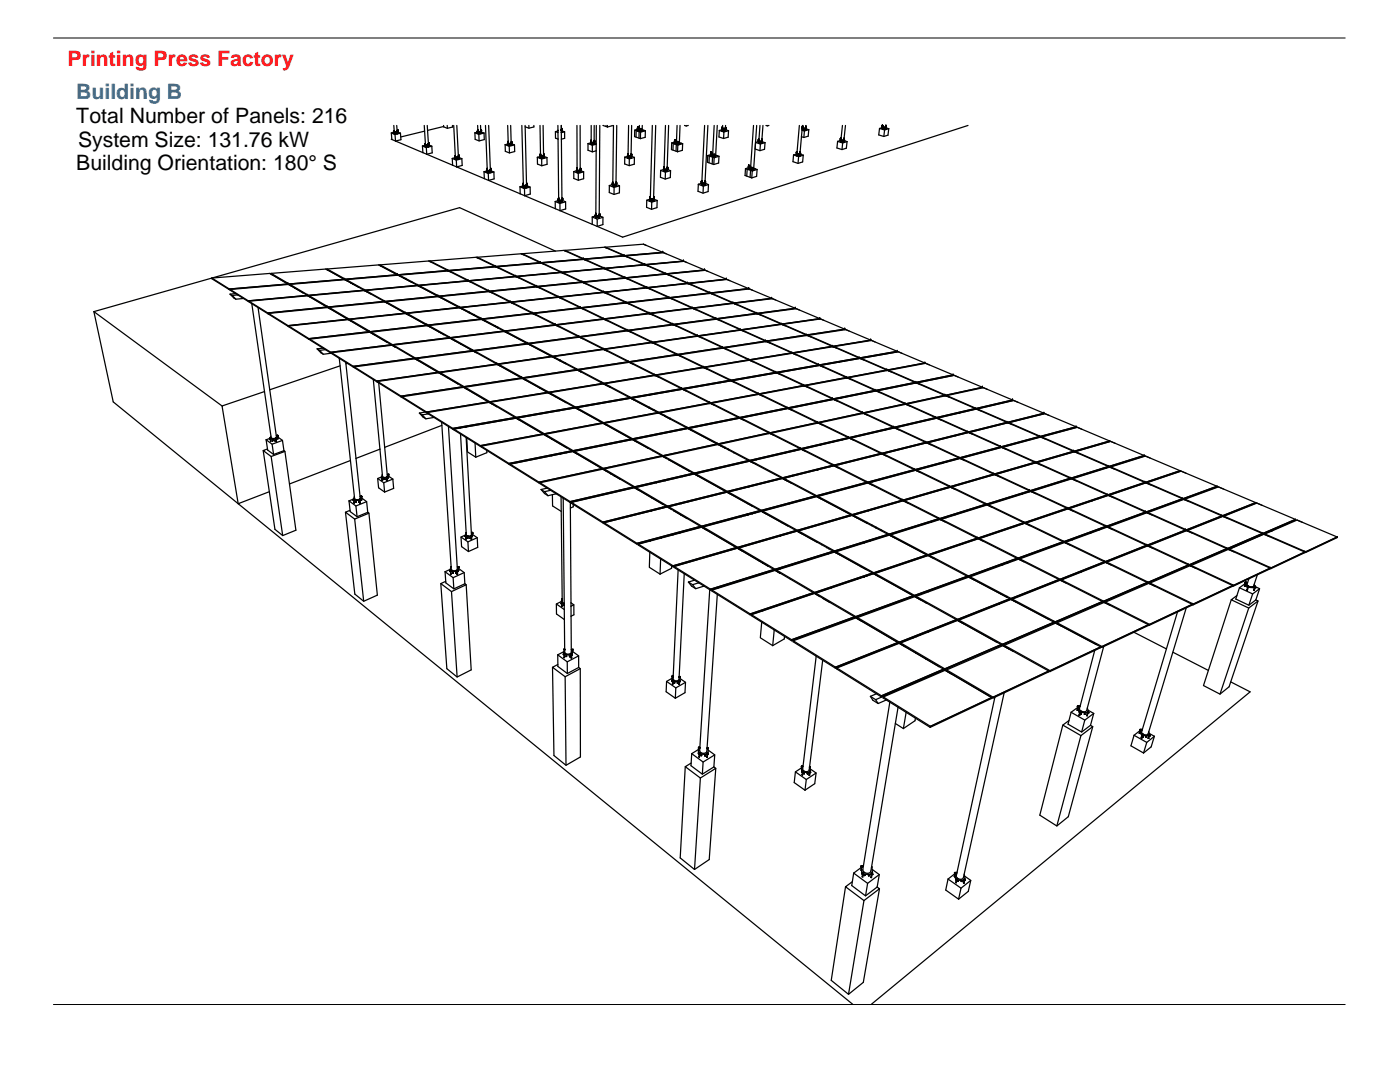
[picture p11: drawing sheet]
<svg xmlns="http://www.w3.org/2000/svg" width="279mm" height="216mm" viewBox="0 0 279 216" stroke-linecap="round" stroke-linejoin="round" font-family="sans-serif">
<defs><g id="words">
<text font-size="4.2" fill="#ff1418" x="13.5" y="13.2">Printing Press Factory</text>
<text font-size="4.2" fill="#006fbd" x="15.2" y="19.8">Building B</text>
<g font-size="4.2">
<text x="15.2" y="24.5">Total Number of Panels: 216</text>
<text x="15.6" y="29.3">System Size: 131.76 kW</text>
<text x="15.2" y="34">Building Orientation: 180° S</text>
</g>
</g></defs>
<!-- layer: 0 -->
<g fill="none" stroke="#000" stroke-width=".25">
<path d="M78.1 26.5l.1 1.3M78.1 26.5l.7 .3 .1 1.3 1.1-.2-.1-1.3M78.2 27.8h.1M78.2 27.8l7 3M78.5 26.3h.1M78.6 26.3h-.1M78.6 26.3v.3M78.6 26.3h.6M78.6 26.3h.1M78.6 25l.1 1.1M78.6 26.4l-.5 .1M78.6 26.7h.1"/>
<path d="M78.6 26.3h.2M78.6 26.3v.1M78.6 26.4h.1M78.6 26.4l.1 .2M78.7 26.1l-.2 .2M78.7 26.6v.1M78.7 26.6h.1M78.7 26.1h.1M78.7 26.3v.1M78.7 26.4h.1M78.7 26.4h-.1M78.8 26.3v.1"/>
<path d="M78.8 26.3h.1M78.8 26.4h.1M78.8 26.6h.1M78.9 26.6h.1M78.9 26.5h.1M78.9 26.3l-.1 .1M78.9 26.3h.3M79.1 26.6h.1M79.2 26.6h.1M79.2 26.5h.1M79.2 25l.1 1.2-.4 .1-.2-.2M79.2 26.3h.1"/>
<path d="M79.2 26.3v.4M79.2 26.7h.1M79.3 26.1h.1M79.3 26.3h-.1M79.3 26.3v.4M79.3 26.7h.1M79.3 26.7h-.1M79.3 26.3h.1M79.3 26.3l.1 .2M79.4 26.5h.1M79.4 26.1h.1M79.4 26.2v.3"/>
<path d="M79.4 26.4l.5 .2M79.4 26.1l-.1 .2M79.9 26.6l-1.1 .2M84.3 29.1l.1 1.4M84.3 29.1l.8 .4 .1 1.3M84.7 25l.2 3.7M84.7 26.2l-4.7 1.1M84.8 28.9h.1M84.8 28.9v.3M84.8 29l-.5 .1M84.8 28.9h.7M84.8 29.2h.1"/>
<path d="M84.8 29.2l.1 .1M84.8 29.2v.1M84.9 28.9h.1M84.9 28.9v.1M84.9 29v.2M84.9 28.7l-.1 .2M84.9 29h.1M84.9 29.2h.1M84.9 28.7h.1M85 29h.1M85 28.9v.1M85 29.2h.1"/>
<path d="M85.1 29.2h.1M85.1 29.1h.1M85.1 29.2h-.1M85.2 30.8l5.1 2.2M85.3 25v1M85.3 26l.2 2.8-.4 .1-.2-.2M85.3 29.2h.1M85.4 29.2h.1M85.4 29.2h-.1M85.4 29.1h.1M85.5 28.9h.1M85.5 28.9v.4"/>
<path d="M85.5 29.1h.1M85.5 28.9l-.5 .1M85.5 29.3h.1M85.5 28.7h.2M85.6 28.9h-.1M85.6 28.9h.1M85.6 28.7h.1M85.6 28.9v.2M85.6 29.1h.1M85.6 28.8v.3M85.6 29l.6 .2M85.7 28.7l-.1 .2"/>
<path d="M85.7 28.7h.1M86.2 29.2l.1 1.3-1.1 .3M86.2 29.2l-1.1 .3M88.5 25v.3l.8 .3 1-.3v-.3M88.5 25.2l-3.2 .8M89.3 25v.6M90.3 31.6v1.4M90.3 31.6l.8 .4v1.3M90.3 33l.8 .3M90.5 25l.4 6.1M90.7 31.4h.1M90.7 31.4h.2"/>
<path d="M90.8 31.4h.1M90.8 31.4v.3M90.8 31.5l-.5 .1M90.8 31.4h.7M90.8 31.4h-.1M90.8 31.7h.1M90.8 31.2l-.1 .2M90.8 31.4v.1M90.8 31.5l.1 .2M90.8 31.1l.1 .1M90.8 31.5h.1M90.8 31.1h.1"/>
<path d="M90.9 31.7h.1M90.9 31.4v.1M90.9 31.5h.1M90.9 31.4h.2M91 31.7h.1M91.1 31.4l-.3 .1M91.1 31.4h.4M91.1 31.6h.1M91.1 31.7h.1M91.1 33.3l19.7 8.3M91.2 25l.3 6.3-.5 .1-.1-.3M91.3 31.7h.1"/>
<path d="M91.4 31.6h.1M91.4 31.7h.1M91.4 31.4h.1M91.4 31.4l.1 .4M91.5 31.4h.1M91.5 31.8h.1M91.5 31.1h.2M91.5 31.4v.4M91.5 31.7v.1M91.5 31.2h.1M91.6 31.2h.1M91.6 31.4v.1"/>
<path d="M91.6 31.5h.1M91.6 31.1h.1M91.6 31.1v.1M91.6 31.3v.2M91.6 31.4l.6 .3M91.6 31.2v.2M91.6 31.2l-.1 .2M91.7 31.1l-.1 .1M91.7 31.2h-.1M91.7 31.2h-.2M92.2 31.7v1.3l-1.1 .3M92.2 31.7l-1.1 .3"/>
<path d="M94.8 26.5v1.3l.8 .3 1.1-.2-.1-1.3M94.8 26.5l.8 .3v1.3M95.2 26.3h.1M95.3 26.3h.1M95.3 26.3h-.1M95.3 26.4l-.5 .1M95.3 26.2h.1M95.3 26.3v.3M95.3 26.3h.6M95.3 26.2v.1M95.3 26.6h.1M95.3 25l.1 1"/>
<path d="M95.3 26.1l-.1 .2M95.3 26l.1 .1M95.3 26.3l.1 .1M95.3 26.2l-.1 .1M95.4 26.4v.2M95.4 26.6h.1M95.4 26.4h.1M95.4 26.1h.1M95.4 26v.1M95.4 26.3v.1M95.4 26.3h.1M95.4 26.3h.2"/>
<path d="M95.5 26.6h.1M95.5 26.5h.1M95.6 26.5h.1M95.6 26.5h-.1M95.6 26.3h.3M95.6 26.3h-.2M95.8 26.6h.1M95.8 26.5h.1M95.9 26.5h.1M95.9 25v1.2l-.4 .1-.1-.2M95.9 26.3h.1M95.9 26.3v.3"/>
<path d="M95.9 26.6h.1M95.9 26.1h.2M96 26.3h.1M96 26.3h-.1M96 26.3v.3M96 26.6h.1M96 26.1h.1M96 26.3l.1 .1M96 26.4h.1M96.1 26.1h.1M96.1 26.2v.2M96.1 26.4h.1"/>
<path d="M96.1 26.3l.5 .3M96.1 26.1l-.1 .2M96.1 26.1h-.1M96.6 34.3l.8 .3 .1 1.4 1.1-.3v-1.4M96.6 26.6l-1 .2M96.6 34.3l.1 1.3M96.9 25l.3 8.8M97.1 34l.1 .1M97.1 34h.1M97.2 34.1v.3M97.2 34h.1M97.2 34.1l-.6 .2"/>
<path d="M97.2 34h-.1M97.2 34v.1M97.2 34l.6 .1M97.2 34.1h.1M97.2 34.4h.1M97.2 33.8l-.1 .2M97.2 33.8h.1M97.2 33.8l.1 .2 .6-.1M97.2 34.1v.1M97.2 34.2h.1M97.3 34.2h.1M97.3 34.2h-.1"/>
<path d="M97.3 34.1v.1M97.4 34.3h.1M97.4 34.3v.1M97.4 34.4h.1M97.4 34.2h.1M97.5 34.2h.1M97.5 25l.4 8.9M97.7 34.3v.1M97.7 34.4h.1M97.7 34.3h.1M97.7 34.2h.1M97.7 34.2v.1"/>
<path d="M97.8 34.3h.1M97.8 34.4h.1M97.8 34.3v.1M97.8 34.2l-.1 .1M97.8 34.2h.1M97.8 34h.1M97.8 34.1v.3M97.8 34v.1M97.8 34.1h.1M97.8 34.1h-.5M97.9 34h.1M97.9 34v.1"/>
<path d="M97.9 33.8h.1M97.9 33.9h.1M97.9 34l-.1 .1M97.9 34.1v.3M97.9 34.4h.1M97.9 34v.2M97.9 34.1h.1M97.9 34.2h.1M98 33.8h.1M98 34.2h.1M98 33.9v.3M98 34.1l.6 .2"/>
<path d="M98 33.8l-.1 .2M98 33.8h-.1M98.6 34.3l-1.2 .3M100.8 28.9v1.3l.9 .3 1-.3v-1.3M100.8 28.9l.8 .3 .1 1.3M101.3 28.7h.1M101.3 28.6h.1M101.3 28.6l.2 .1M101.3 25l.1 3.4M101.3 28.7l.1 .3M101.4 28.6h.1M101.4 28.7l-.6 .2"/>
<path d="M101.4 28.6l.6 .1M101.4 28.6l-.1 .1M101.4 28.6v.1M101.4 29h.1M101.4 28.7v.1M101.4 28.4l-.1 .2M101.4 28.6h-.1M101.4 28.4h.1M101.4 28.7h.1M101.4 28.7v.3M101.4 28.8h.1M101.5 28.7h.1"/>
<path d="M101.5 28.8h.1M101.5 28.8h-.1M101.5 28.7v.1M101.5 28.9h.1M101.6 28.8h.1M101.6 28.9h.1M101.6 28.9h-.1M101.6 28.7h-.1M101.6 28.7h.4M101.9 28.9h.1M101.9 28.9v.1M101.9 29h.1"/>
<path d="M101.9 28.8v.1M101.9 28.8h.1M101.9 25l.1 3.5-.4 .1-.2-.2M102 28.6h.1M102 28.7v.3M102 28.7h.1M102 28.6v.1M102 29h.1M102 28.4h.2M102.1 28.4h.1M102.1 28.7h-.1M102.1 28.7l-.1 .3"/>
<path d="M102.1 28.8h.1M102.1 28.6v.1M102.1 28.6v.2M102.1 28.7h.1M102.1 28.5h.1M102.1 28.5v.3M102.1 28.7l.6 .2M102.2 28.4l-.1 .3M102.2 28.4l-.1 .2M102.2 28.4h.1M102.2 28.4h-.1M102.7 28.9l-1.1 .3"/>
<path d="M103.8 37.3v1.4M104.1 25l.3 11.8M104.3 37.1h.1M104.3 37h.1M104.4 37h-.1M104.4 37.1v.3M104.4 37.1l-.6 .2M104.4 37h.1M104.4 37l.7 .1M104.4 37.1h.1M104.4 37.4h.1M104.4 37l-.1 .1"/>
<path d="M104.4 37v.1M104.4 36.8l-.1 .2M104.4 36.8h.1M104.4 36.8l.1 .2h.2h.3l.1-.2M104.4 37.1v.1M104.4 37.2h.1M104.5 37.2h.1M104.5 37.1v.1M104.5 37.1h.5M104.5 37.1h.1M104.6 37.4h.1M104.6 37.3v.1"/>
<path d="M104.6 37.3h.1M104.6 37.2h.1M104.7 37.2h.1M104.7 37.2h-.1M104.8 25l.3 11.8M104.9 37.4h.1M104.9 37.2h.1M105 37.2h.1M105 37.2h-.1M105 37.3h.1M105 37.4h.1M105 37.4h-.1"/>
<path d="M105 37h.2M105 37h.1M105 37.1l.1 .3M105.1 37.1h.1M105.1 37v.1M105.1 37.4h.1M105.1 36.8h.1M105.1 37h.1M105.1 37v.2M105.1 37.1v.3M105.1 37.2h.1M105.1 37.1h-.1"/>
<path d="M105.2 37l-.1 .1M105.2 37v.1M105.2 36.8h.1M105.2 37.2h.1M105.2 37.1l.6 .2v1.4l-1.1 .3v-1.4l-.9-.3M105.2 36.9v.3M105.2 36.8h-.1M105.2 36.8v.3M105.2 36.8v.2M105.5 25l.1 .6M105.8 37.3l-1.1 .3M106.5 25l.1 .3-1 .3-.8-.3"/>
<path d="M107.2 31.4l.9 .3v1.4M107.2 31.4l.1 1.3 .8 .4 1.1-.3v-1.4M107.7 31.2h.1M107.8 31.1l-.1 .1M107.8 31.1h.1M107.8 25l.1 5.9M107.8 31.2h-.1M107.8 31.2v.3M107.8 31.2l-.6 .2M107.8 31.2h.1M107.8 31.5h.1M107.8 31.1v.1"/>
<path d="M107.8 31.2h.7M107.8 30.9v.2M107.8 30.9h.1M107.9 31.2h.1M107.9 31.1l-.1 .1M107.9 31.1h.1M107.9 30.9h-.1M107.9 30.9h.1M107.9 31.3h.1M107.9 31.1h-.1M107.9 31.1v.2M107.9 31.3v.2"/>
<path d="M107.9 31.5h.1M107.9 31.2v.1M108 31.5h.1M108 31.2h.5M108 31.2h-.1M108 31.4h.1M108.1 31.5h.1M108.1 31.4h.1M108.3 31.5h.1M108.3 31.4h.1M108.4 31.5h.1M108.4 31.4h.1"/>
<path d="M108.4 25l.1 6-.5 .1-.1-.2M108.5 31.2h.1M108.5 31.5h.1M108.5 31.1v.1M108.5 31.1h.1M108.5 31.1v.4M108.5 30.9h.1M108.5 31.2v.3M108.5 30.9v.1M108.5 31h.1M108.5 31.3h.1M108.5 31.2v.1"/>
<path d="M108.6 31.3h.1M108.6 31h.1M108.6 31.2h.1M108.6 30.9h.1M108.6 31.2h-.1M108.6 31.1v.2M108.6 31.3h-.1M108.6 30.9v.1M108.6 31.2l.6 .2M108.6 31v.2M109.2 31.4l-1.1 .3M110.8 26.3l.6 .1"/>
<path d="M111.3 25l.1 1M111.3 26h.1M111.4 26h-.1M111.4 26v.4M111.4 26.1l-.6 .2 .1 1.3 .5 .2M111.4 26.4v1.4M111.4 40h.1M111.4 27.8l.1 11.9M111.4 40v.3M111.4 39.9l.1 .2M111.4 39.7v.3M111.4 40h.8"/>
<path d="M111.4 39.7h.1M111.5 39.7h.1M111.5 40h.1M111.5 39.9l-.1 .1M111.5 40v.1M111.5 40h.7M112 26h.1M112 26.4v1.4M112 26.4h.1M112 26v.1M112 26v.4M112 25.9v-.9v1"/>
<path d="M112 25.8h.2M112 25.9v.1M112 27.8l.1 11.9M112.1 26.1h.1M112.1 26v.1M112.1 26.4h.1M112.1 26l-.1 .1M112.1 26.1v.3M112.1 26h.1M112.1 25.8h.1M112.1 26.2h.1M112.1 26.1v.1"/>
<path d="M112.1 40h.1M112.1 26.1l.6 .2M112.1 26v.2M112.1 39.7h.2M112.1 39.7v.2l-.3 .1-.3-.1v-.2M112.2 39.9v.1M112.2 40h.1M112.2 25.9l-.1 .1M112.2 25.8l-.1 .2M112.2 25.8h-.1M112.2 25.8v.1M112.2 40v.4"/>
<path d="M112.2 39.7h.1M112.3 39.7h.1M112.3 39.7h-.1M112.3 39.9v.2M112.3 39.7l-.1 .3M112.7 26.3l-.7 .2M112.7 26.3v1.3l-.7 .2M114.5 34.2l.9 .4v1.4M114.5 34.2v1.4l.9 .4 1.1-.3v-1.4M115 34h.1M115 34h.2M115.1 34h-.1"/>
<path d="M115.1 34.4h.1M115.1 34h.1M115.1 34v.4M115.1 33.8l-.1 .2M115.1 34.1l-.6 .1M115.1 34h.7M115.1 33.8h.1M115.1 33.7h.1M115.1 33.7v.1M115.1 25l.1 8.8M115.2 34.4h-.1M115.2 34h.1"/>
<path d="M115.2 34v.4M115.2 34h-.1M115.2 34.1h.1M115.2 33.7l-.1 .1M115.2 34v.1M115.2 34h.6M115.3 34h-.1M115.3 34.3h.1M115.3 34.2h.1M115.4 34.2h.1M115.6 34.3h.1M115.6 34.2h.1"/>
<path d="M115.7 34.2h.1M115.7 34.3h.1M115.7 34.2h-.1M115.8 34.4h.1M115.8 34h.1M115.8 34v.4M115.8 25v8.9l-.5 .1-.2-.3M115.8 33.8h.1M115.8 34.2h.1M115.9 33.8h.1M115.9 34.2h.1M115.9 34h-.1"/>
<path d="M115.9 34h.1M115.9 34l-.1 .2M115.9 34.1l.6 .2M115.9 34v.2M115.9 34.2h-.1M115.9 33.8v.2M116.5 34.3l-1.1 .3M117.3 28.7l.9 .3v1.3M117.3 28.7v1.3l.9 .3 .8-.2M117.9 28.4h.1M117.9 28.4h.2l-.1 .1M117.9 28.4v.4"/>
<path d="M117.9 28.8h.1M117.9 28.2v.2M117.9 28.2h.1M117.9 28.5l-.6 .2M117.9 28.4l.1 .2M117.9 28.4l.7 .1M117.9 28.6h.1M117.9 28.5v.1M118 28.2h.1M118 28.4h.1M118 28.6h.1M118 28.8h.1"/>
<path d="M118 28.5h.1M118 28.4v.1M118 28.5v.1M118 28.4h-.1M118 28.6v.2M118 28.2h-.1M118 25v3.2M118.1 28.7h.1M118.1 28.6h.1M118.2 28.6h.1M118.2 28.6h-.1M118.4 28.7h.1"/>
<path d="M118.4 28.6h.1M118.5 28.7h.1M118.5 28.6h.1M118.5 28.6h-.1M118.5 28.8h.1M118.6 28.4h.1M118.6 28.4v.1M118.6 28.5h.1M118.6 28.5l-.1 .3M118.6 28.2h.1M118.6 25v3.3l-.5 .1-.1-.2M118.6 28.8h.1"/>
<path d="M118.6 28.5l.4 .1M118.6 28.6h.1M118.6 28.5v.3M118.7 28.6h.1M118.7 28.2h.1M118.7 28.4v.2M118.7 28.6h-.1M118.7 28.2l-.1 .2M119 28.8l-.1 14M119 28.8l-.8 .2M119 25v3.8M119.7 25l-.1 17.8a.34 .34 0 0 1-.3 .3 .34 .34 0 0 1-.4-.3"/>
<path d="M120.4 25l.8 .3M120.4 25v.1M121 25v.2M121.2 25v.3M121.6 37v1.4l.9 .4 1.1-.3v-1.4M121.6 37l1 .4-.1 1.4M122.2 36.8h.1M122.2 25l-1 .3M122.2 36.5v.3M122.2 36.5h.1M122.2 37.2h.1M122.2 36.8l-.6 .2"/>
<path d="M122.2 36.8v.4M122.2 36.8h.7M122.3 36.5h.1M122.3 36.8h.1M122.3 37.2h.1M122.3 36.8v.4M122.3 36.8h.6M122.3 36.9h.1M122.3 36.8v.1M122.4 37.1h.1M122.4 37h.1M122.4 25l-.1 11.5"/>
<path d="M122.5 37.1h.1M122.5 37h.1M122.5 37h-.1M122.8 37.1h.1M122.8 37h.1M122.9 37.2h.1M122.9 36.8h.1M122.9 36.8v.4M122.9 36.5h.1M123 36.8h.1M123 37.2h.1M123 37.2h-.1"/>
<path d="M123 36.6h.1M123 36.5v.1M123 36.8v.4M123 37h.1M123 36.8h-.1M123 36.9h.1M123 36.5h.1M123 36.9v.1M123 36.8v.1M123 36.8l.6 .3M123.1 36.5h.1M123.1 36.5v.1"/>
<path d="M123.1 36.6l-.1 .2M123.1 36.5h-.1M123.1 36.6h-.1M123.1 25l-.2 11.7h-.5l-.1-.2M123.6 37.1l-1 .3M124.7 31.4v1.3l.9 .4 1-.3v-1.4M124.7 31.4l.9 .3v1.4M125.2 31.1h.1M125.2 31.1l.2 .1M125.3 30.9l-.1 .2M125.3 30.9h.1M125.3 31.1v.4"/>
<path d="M125.3 31.5h.1M125.3 31.1h.1M125.3 31.2l-.6 .2M125.3 31.1v.1M125.3 31.1l.7 .1M125.3 31.1h-.1M125.3 31.2h.1M125.3 31.3h.1M125.3 31.3v.2M125.3 31.2v.1M125.4 31.2h-.1M125.4 31.2h.5"/>
<path d="M125.4 31.4h.1M125.4 25l-.1 5.9M125.5 31.4h.1M125.5 31.3h.1M125.5 31.4h-.1M125.8 31.4h.1M125.8 31.3h.1M125.9 31.5h.1M125.9 31.1h.1M125.9 31.2v.3M125.9 31.2h.1M125.9 31.1l.1 .1"/>
<path d="M125.9 30.9h.1M126 31.1h.1M126 31.5h.1M126 30.9h.1M126 31.3h.1M126 31.5h-.1M126 31.1v.1M126 31.2h.1M126 31.2v.3M126 31.2l.6 .2M126 31.2v.1M126 31.2h-.1"/>
<path d="M126.1 30.9h-.1M126.1 30.9h.1M126.1 25l-.2 6-.5 .1-.1-.2M126.1 30.9l-.1 .2M126.6 31.4l-1 .3M126.7 26l1.1 .4M127.2 25.7h.1M127.2 25.5h.1M127.2 25.5v.2M127.2 26l-.2 .1-.1 1.3M127.2 26.1h.1M127.2 26v.1"/>
<path d="M127.2 25.8l-.5 .2-.1 1.3 1.2 .4M127.2 25.7v.3M127.3 25.7h-.1M127.3 25.7h.1M127.3 25.5h.1M127.3 25.7h.3M127.3 25.5h-.1M127.3 26.1h.1M127.3 25.8v.3M127.3 25.9h.1M127.3 25.7v.1M127.3 25.7v.2"/>
<path d="M127.3 25.5h.3M127.4 25.7l-.1 .1M127.4 25.7l.2 .1M127.6 25.5l-.3 .1 .3 .1M127.6 25.5h.1M127.6 25.5v.2M127.6 25.7h.1M127.6 25.7v.1M127.6 25v.5M127.6 25.8h.1M127.6 25.8h.3M127.7 26.1h.1"/>
<path d="M127.7 26h.1M127.8 26h-.1M127.8 26h.1M127.9 25.8l-.6 .2M127.9 25.8h.1M127.9 25.8v.3M127.9 26.1h.1M127.9 25.9h.1M127.9 25.8v.1M128 25.8h.1M128 25.8h-.1M128 25.8l.8 .3"/>
<path d="M128 26.1h.1M128 26h.1M128.1 26.1h.1M128.1 26h.1M128.2 25.7l-.2 .1M128.2 25v.7M128.5 26l-1 .3v1.3M128.8 26.1l-1 .3v1.3M128.8 26.1v1.3l-1 .3M129.1 39.9l1 .4-.1 1.5M129.7 39.7h.1M129.7 39.4h.1"/>
<path d="M129.7 39.4v.3M129.7 39.7v.4M129.7 39.7l-.6 .2-.1 1.5 1 .4 1.1-.4 .1-1.4M129.7 39.4v.1M129.7 39.7l.8 .1M129.7 39.7h.8M129.8 39.7h.1M129.8 39.4h.1M129.8 39.8h.1M129.8 39.8v.3M129.8 39.7v.1M129.8 39.4h-.1"/>
<path d="M129.9 39.9h.1M130 39.9h.1M130.2 25l-.4 14.4M130.3 39.9h.1M130.4 39.8v.3M130.4 39.7h.1M130.4 39.4l.2 .1M130.5 39.7h.1M130.5 39.8h.1M130.5 39.5h.1M130.5 39.9v.2M130.5 39.7v.1"/>
<path d="M130.5 39.8v.1M130.5 39.4v.1M130.5 39.4h.1M130.5 39.9h.1M130.5 39.8l.7 .2M130.5 39.7h-.1M130.6 39.5h.1M130.6 39.4v.1M130.6 39.5l-.1 .2M130.9 25l-.5 14.6-.5 .1-.1-.3M131.8 34v1.4l1 .3 1-.3v-1.3M131.8 34l1 .4v1.3"/>
<path d="M132.4 33.8h.1M132.4 33.5v.3M132.4 33.5h.1M132.5 34.1h.1M132.5 33.8h-.1M132.5 33.8v.1M132.5 33.8l-.7 .2M132.5 33.9h.1M132.5 33.8v.3M132.5 33.5h.1M132.5 33.8h.1M132.5 33.7h.1"/>
<path d="M132.5 33.7v.1M132.5 33.8h.7M132.5 33.8h.6M132.5 33.9v.2M132.6 33.8h-.1M132.6 34.1h.1M132.6 34h.1M132.7 34h-.1M132.7 34h.1M132.7 34.1h-.1M132.7 34.1h.1M132.8 25l-.3 8.5"/>
<path d="M133 34.1h.1M133 34h.1M133.1 34.2h.1M133.1 33.8h.1M133.1 33.9h.1M133.1 33.8v.4M133.1 33.5h.1M133.2 33.8h.1M133.2 33.6h.1M133.2 34.1h.1M133.2 33.5h.1M133.2 33.5v.1"/>
<path d="M133.2 34.1l-.1 .1M133.2 33.9h.1M133.2 34.2h-.1M133.2 33.9v.3M133.2 33.8v.1M133.2 33.8l.6 .3M133.3 33.5h-.1M133.3 33.5h.1M133.3 33.5v.1M133.3 33.6l-.1 .2M133.4 25l-.3 8.6-.4 .2-.2-.3M133.8 34.1l-1 .3"/>
<path d="M134.1 28.5l-.1 1.3 1.2 .5M134.1 28.5l1.2 .5M134.6 28.3h.1M134.6 28.1h.1M134.6 28.1v.2M134.6 28.4l-.5 .1M134.6 28.6h.1M134.6 28.4h.1M134.6 28.6l.1 .1M134.6 28.6h-.2l-.1 1.4M134.6 28.3v.1M134.6 28.4v.2"/>
<path d="M134.7 28.1h.1M134.7 28.3h.1M134.7 28.1h-.1M134.7 28.3h.3M134.7 28.3h-.1M134.7 28.5v.1M134.7 28.1h.3M134.7 28.3v.2M134.8 28.3h.2M134.8 28.3h-.1M135 28.3h.1M135 28.1l-.3 .1 .3 .1"/>
<path d="M135 28.1v.2M135 28.3l.3 .1M135.1 28.7h.1M135.1 28.6h.1M135.1 25l-.1 3.1M135.2 28.6h.1M135.2 28.7h.1M135.2 28.6h-.1M135.2 28.4l-.5 .1M135.3 28.4h.1M135.3 28.7h.1M135.3 28.4v.3"/>
<path d="M135.3 28.5h.1M135.3 28.5v.2M135.3 28.4v.1M135.4 28.4h.1M135.4 28.4h-.1M135.4 28.4l.5 .2M135.4 28.7h.1M135.4 28.6h.1M135.5 28.6h.1M135.5 28.6h-.1M135.5 28.7h.1M135.7 25l-.1 3.3-.2 .1"/>
<path d="M135.9 28.6l.3 .1M135.9 28.6l-.9 .2-.1 1.4M136.2 28.7v1.3l-1 .3M136.2 28.7l-.9 .3-.1 1.3M136.6 25l.3 .1 .5-.1M136.9 25v.1M139.4 36.8l1 .3-.1 1.4M139.4 36.8l-.1 1.4 1 .3 1-.3 .1-1.4M140 36.6h.1M140 36.5v.1M140 36.3v.2M140 36.3h.1"/>
<path d="M140 36.6l-.6 .2M140 36.6v.1M140 36.7h.1M140 36.9h.1M140 36.7v.2M140 36.5h.1M140 36.6h.7M140.1 36.6h.1M140.1 36.9h.1M140.1 36.3h-.1M140.1 36.3h.1M140.1 36.5l-.1 .1"/>
<path d="M140.1 36.6v.3M140.1 36.6h.6M140.1 36.5h-.1M140.1 36.5h.1M140.2 36.8h.1M140.2 36.7h.1M140.2 36.9h.1M140.2 36.7v.1M140.5 36.7h.1M140.5 36.9h.1M140.5 36.8h.1M140.5 36.7l.1 .1"/>
<path d="M140.6 36.7h.1M140.6 36.7v.1M140.6 36.9h.1M140.6 36.9h-.1M140.6 25l-.5 11.4 .2 .1 .4-.1 .6-11.4M140.7 36.9h.1M140.7 36.7h.1M140.7 36.6v.3M140.7 36.6h.1M140.7 36.5h.1M140.7 36.5v.1M140.7 36.3h.1"/>
<path d="M140.8 36.6h.1M140.8 36.7h.1M140.8 36.5h.1M140.8 36.6l.6 .2M140.8 36.6l-.1 .3M140.8 36.6v.1M140.8 36.6h-.1M140.8 36.5v.1M140.8 36.5l-.1 .1M140.8 36.3h.1M140.8 36.3v.3M141.2 31l1.3 .5"/>
<path d="M141.2 31v1.4l1.3 .4M141.4 36.8l-1 .3M141.8 30.8h.1M141.8 30.5l.1 .1M141.8 30.6v.2M141.8 30.5v.3M141.8 30.9h.1M141.8 30.9l-.6 .1M141.8 30.8v.1M141.9 31.1l-.1 .1M141.9 31.1h-.3l-.1 1.4M141.9 31.2h.1"/>
<path d="M141.9 30.6h.1M141.9 30.5v.1M141.9 30.9v.2M141.9 30.8h.1M141.9 30.8l-.1 .1M141.9 30.8h-.1M141.9 30.8h.3M141.9 30.6h.3M141.9 31v.2M141.9 30.8v.2M142 30.8h-.1M142 30.8h.3"/>
<path d="M142.2 30.8h.1M142.2 30.6v.2M142.2 30.6l-.3 .1 .3 .1M142.3 30.8l.2 .1M142.3 31.2h.1M142.3 31.1h.1M142.4 31.2h-.1M142.4 31.1h.1M142.4 31.2h.1M142.4 30.9l-.5 .1M142.5 31.2h.1M142.5 31h.1"/>
<path d="M142.5 30.9v.1M142.5 30.9h.1M142.5 31v.2M142.5 30.9h.2M142.5 25l-.3 5.6M142.6 31.2h.1M142.6 30.9v.3M142.6 30.9l.6 .2M142.7 31.1h.1M142.7 31.2h.1M143.1 25l-.3 5.8-.1 .1M143.2 31.1l.3 .1"/>
<path d="M143.2 31.1l-1 .3-.1 1.3M143.5 31.2l-.1 1.3-.9 .3M143.5 31.2l-1 .3v1.3M143.6 26l.9 .3-.1 1.3M143.6 26l-.1 1.3 .9 .3 .9-.2 .1-1.3M144.1 25.6v.2M144.1 25.6h.1M144.1 25.8h.1M144.1 25.9h.1M144.1 26h.1M144.1 25.8v.1M144.1 25.9l-.5 .1"/>
<path d="M144.1 26.2h.1M144.1 25.8v.3M144.2 25.8h.1M144.2 25.6h.1M144.2 25.8h.4M144.2 25.8h.6M144.2 25.8h-.1M144.2 25.6h-.1M144.2 26.2h.1M144.2 25.9v.3M144.2 25.9h.1M144.2 25.8v.1"/>
<path d="M144.2 25v.7l.2 .1 .4-.1v-.7M144.3 26.1h.1M144.3 26h.1M144.3 25.8l-.1 .1M144.6 26h.1M144.6 26.1h.1M144.6 25.8l.2 .1M144.7 26h.1M144.6 25.8h.2M144.7 26.1h-.1M144.7 26.1h.1M144.7 26h-.1"/>
<path d="M144.8 26.2h.1M144.8 26v.2M144.8 25.8v.2M144.8 25.6h.1M144.8 25.8h.1M144.8 25.9l.6 .2M144.8 25.8v.4M144.9 25.6h.1M144.9 25.6v.2M144.9 25.6h-.1M144.9 25.8h.1M145.4 26.1l-.9 .2"/>
<path d="M148.8 33.7l-.1 1.3 1.3 .5M148.8 33.7l1.3 .4M149.4 33.2v.2M149.4 33.2h.1M149.4 33.6h.1M149.4 33.4h.1M149.4 33.4v.2M149.4 33.5h.1M149.4 33.8h.1M149.4 33.7l-.3 .1-.1 1.3M149.4 33.7v.1M149.4 33.5l-.6 .2"/>
<path d="M149.4 33.4v.3M149.5 33.4h.1M149.5 33.2h.1M149.5 33.2h.3M149.5 33.4h.3M149.5 33.4l.3 .1M149.5 33.8h.1M149.5 33.3l.3 .1M149.5 33.7v.1M149.5 33.4v.3M149.5 33.3h.1M149.8 33.4h.1"/>
<path d="M149.8 33.2v.2M149.8 33.2l-.3 .1M149.8 33.4l.3 .1M149.9 33.7h.1M149.9 33.8v.1M149.9 33.8l.1 .1M149.9 33.8h.1M149.9 33.9h.1M150 33.7h.1M150 33.8v.1M150 33.5l-.5 .2M150 33.8h.1"/>
<path d="M150 33.9h.1M150.1 33.6h.1M150.1 33.5v.1M150.1 33.8h.1M150.1 33.6v.2M150.1 33.5h.1M150.2 33.5l-.1 .3M150.2 33.5h.1M150.2 33.5l.6 .2M150.2 33.7h.1M150.2 33.9h.1M150.2 33.8h.1"/>
<path d="M150.3 33.9h.1M150.3 33.8l-.1 .1M150.3 33.8v.1M150.3 33.8h.1M150.3 33.7h.1M150.3 33.7v.1M150.4 25l-.6 8.2M150.8 33.7l-1 .3-.1 1.4M150.8 33.7l.3 .1M150.8 28.4l1 .3-.1 1.4M150.8 28.4l-.1 1.3 1 .4 .9-.3 .1-1.3M151 25l-.6 8.4-.2 .1"/>
<path d="M151.1 33.8l-.1 1.4-1 .3M151.1 33.8l-1 .3-.1 1.4M151.3 28l.1 .2M151.3 28h.1M151.3 28h.2M151.4 28.3h.1M151.4 28.2v.1M151.4 28.2h.1M151.4 28h.1M151.4 27.9v.1M151.4 28.5h.1M151.4 28.3v.2"/>
<path d="M151.4 28.2l-.6 .2M151.4 28.2h.7M151.5 28.3h.1M151.5 28.2h.1M151.5 28.3l-.1 .2M151.5 28.2v.1M151.5 28.2h-.1M151.5 28.2h.4M151.5 28.4h.1M151.6 28.5h.1M151.6 28.4h.1M151.7 25l-.2 3.1 .4 .1 .1-.2"/>
<path d="M151.9 28.4h.1M151.9 28.5h.1M151.9 28.2h.2M151.9 28.2l.1 .1M152 28.4h.1M152 28.2v.2M152 28.6h.1M152 28.3h.1M152 28.4v.2M152 28h.1M152.1 28.2h.1M152.1 28.2l-.1 .2"/>
<path d="M152.1 28h.1M152.1 28.6h.1M152.1 28.2v.4M152.1 28.3l.6 .2M152.1 28l.1 .2M152.2 28.2h-.1M152.3 25l-.3 3M152.7 28.5l-.9 .2M152.9 25h.6M153.1 25v.1M158.4 30.9l1 .4-.1 1.3M158.4 30.9l-.1 1.4 1 .3 .9-.3 .1-1.3"/>
<path d="M158.9 30.4h.2M158.9 30.4h.1M158.9 30.4l.1 .1M158.9 30.4v.1M158.9 30.5l.1 .2M158.9 30.8h.1M158.9 30.5h.1M159 30.6l-.1 .2M159 30.7l-.6 .2M159 30.7h.1M159 30.5h.1M159 30.4v.1"/>
<path d="M159 30.4l-.1 .1M159 30.4h.1M159 31h.1M159 30.8h.1M159 31v.1M159 30.7v.1M159 30.7v.3M159 30.7h.5M159 30.7h.7M159.1 30.7h.1M159.1 30.8h.1M159.1 30.8l-.1 .2"/>
<path d="M159.1 30.7v.1M159.1 30.7h-.1M159.1 30.9h.1M159.2 31h.1M159.2 30.9h.1M159.5 30.9h.1M159.5 31h.1M159.5 25l-.4 5.4a.32 .32 0 0 0 .3 .3 .32 .32 0 0 0 .3-.2M159.5 30.7l.1 .1M159.6 30.8h.1M159.6 30.8v.1M159.7 31.1h.1"/>
<path d="M159.7 30.9v.2M159.7 30.9h.1M159.7 30.8h.1M159.7 30.5h.1M159.7 30.8l-.1 .1M159.7 30.7h.1M159.7 30.7v.1M159.7 30.8l.6 .2M159.7 30.7v.4M159.8 30.5h-.1M159.8 30.5v.2M159.8 30.7h-.3"/>
<path d="M159.8 30.7h.1M160.1 26l-.4 4.5M160.1 26l.4 .1-.1 1.3M160.1 25.7v.3M160.1 25.4v.3M160.1 25.4v.2M160.1 25.4h.1M160.1 25.7h.1M160.1 25.5v.2M160.2 25.4h.1M160.1 25.6h.1M160.1 25.6l.1 .1"/>
<path d="M160.1 25v.4M160.2 25.8h.1M160.2 25.9h.1M160.2 25.6h.1M160.2 25.6v.1M160.2 25.7h.1M160.2 25.6v.3M160.2 25.6h.7M160.2 25.6h-.1M160.2 25.6h.4M160.2 25.7v.2M160.3 25.6h-.1"/>
<path d="M160.3 25l-.1 .5 .5 .1 .1-.2M160.3 25.6l-.1 .1M160.3 25.8h.1M160.3 31l-.9 .3M160.3 25.9h.1M160.4 25.8h.1M160.4 25.9h.1M160.6 25.8h.1M160.6 25.6h.2M160.6 25.6l.2 .1M160.6 25.9h.1M160.7 25.8h.1"/>
<path d="M160.8 25.8h.1M160.8 25.6h.1M160.8 25.6v.2M160.8 26h.1M160.8 25.7h.1M160.8 25.4h.1M160.8 25.8v.2M160.8 25.7v.1M160.8 25.6v.1M160.8 25v.4M160.9 25.4h-.1M160.9 25.6h.1"/>
<path d="M160.9 25.4h.1M160.9 25.7l.5 .2M160.9 25.6l-.1 .4M160.9 25.6h-.1M160.9 25.4v.2M161.4 25.9l-.1 1.3-.9 .2-.5-.1M161.4 25.9l-.9 .2M167.2 28.2l-.2 1.3 1 .3 .9-.2 .1-1.3M167.2 28.2l1 .3-.2 1.3M167.7 27.7h.1M167.7 27.7l.1 .1M167.7 27.7l.1 .3"/>
<path d="M167.7 28.1h.1M167.7 27.8l.1 .2M167.7 28l-.5 .2M167.7 27.9v.2M167.7 27.8h.1M167.7 28h.1M167.8 27.8h.1M167.8 27.7v.1M167.8 27.8h-.1M167.8 28h.1M167.8 28.1h.1M167.8 28v.1"/>
<path d="M167.8 28.3h.1M167.8 28v.3M167.8 27.9h.1M167.8 27.9v.1M167.8 28h.7M167.8 28h.4M167.9 28.1l-.1 .2M167.9 28.1h.1M167.9 28h.1M167.9 28v.1M167.9 28h-.1M167.9 28.2h.1"/>
<path d="M167.9 28.3h.1M168 28.2h.1M168 28.2h-.1M168 28.3h.1M168 28.3h-.1M168.1 25l-.2 2.9M168.2 28.2h.1M168.2 28l.2 .1M168.2 28.3h.1M168.2 28h.2M168.3 28.2h.1M168.3 28.2h-.1"/>
<path d="M168.3 28.3h.1M168.4 28.1h.1M168.4 28v.1M168.4 28.3h.1M168.4 27.8l-.1 .2-.4-.1M168.4 27.8h.1M168.4 28.1v.2M168.5 28l-.1 .1M168.5 28h.1M168.5 27.8h.1M168.5 28.3h.1M168.5 28.1l.5 .2"/>
<path d="M168.5 27.8h-.1M168.5 28v.3M168.5 27.8l.1 .2M168.6 28h.1M168.6 28h-.1M168.6 28h-.2M168.7 25l-.3 2.8M169 28.3l-.8 .2M175.5 25.6l1 .3-.1 1.3M175.5 25.6l-.1 1.3 1 .3 .8-.2 .2-1.3M176.1 25.5h.1M176.1 25.5v.1"/>
<path d="M176.1 25.2h.1M176.1 25.5l-.6 .1M176.1 25.2v.2M176.1 25.3v.2M176.1 25.6h.1M176.1 25.4h.1M176.1 25.4v.1M176.1 25.7h.1M176.2 25.2h-.1M176.2 25.4l-.1 .3M176.2 25.4h.1M176.2 25.4l-.1 .1"/>
<path d="M176.2 25.7h.1M176.2 25.3h.1M176.2 25.7h-.1M176.2 25.4h.6M176.2 25.4h-.1M176.2 25.5h.1M176.2 25v.3M176.2 25.5v.2M176.2 25.4v.1M176.2 25.6h.1M176.3 25.6h.1M176.3 25.7h.1"/>
<path d="M176.6 25.6h.1M176.6 25.7h.1M176.7 25.6h.1M176.7 25.4h-.2l.2 .1M176.7 25.4h.1M176.7 25.4v.2M176.8 25.6h.1M176.8 25.8h.1M176.8 25.5h.1M176.8 25.4v.2M176.8 25.4h.1M176.8 25.2l-.2 .2-.4-.1"/>
<path d="M176.8 25.2h.1M176.8 25.5v.3M176.8 25v.2M176.8 25.4v.1M176.8 25.2l.1 .2M176.8 25.5l.6 .2M176.9 25.4l-.1 .4M176.9 25.4h.1M177.4 25.7l-.9 .2M193.2 25l-68.9 22.3-12.5-5.3M42.3 55.5v.1l3.5 2.2v-.1l11.7-1M42.3 55.5l3.5 2.2 11.6-1"/>
<path d="M45.9 58.7l1.2 1M45.9 58.7l.4 .3M45.9 57.8h-.1M45.9 57.8l3.7 2.2M45.9 57.8v.1l1.1 .7M46.3 59l.8 .7 1.5-.1M47 58.6l.4 .2M47 58.6l-1.1 .1M47.4 58.8l-1.1 .2M47.4 58.8l2.2 1.4M53.9 54.6l-11.6 .9M53.9 54.6l.4 .3"/>
<path d="M53.9 54.6l3.5 2.1M54.1 54.6v.1l3.6 2.1v-.1l11-1M54.1 54.6l3.6 2.1 11-1M57.4 56.7h.1M57.5 56.7l-.1 .1M57.5 56.7h.1M57.6 56.8l-11.7 1M57.6 56.8l.5 .3M57.6 56.8l1.2 .7M57.9 56.8h-.2M57.9 56.8l3.7 2.1M57.9 56.8v.1l1 .6"/>
<path d="M58.8 57.5l.5 .2M58.9 57.5l.4 .2M58.9 57.5h-.1M59.3 57.7l1.2 .7M59.3 57.7h.1M59.3 57.7l2.3 1.4M61.3 58.9v.1M61.3 58.9l-11.7 1.1M61.3 58.9h.1M61.4 59l-11.7 1.1M61.4 59l.6 .3M61.4 59l3.9 2.3"/>
<path d="M61.6 58.9v.2M61.7 59.1h-.1M61.7 59v.1l3.8 2.3v-.1M61.7 59l3.8 2.3M65 53.7l.5 .3M65 53.7l-10.9 .9M65 53.7l3.7 2M65.3 53.7v.1l3.6 2v-.1M65.3 53.7l3.6 2M68.7 55.7h.1M68.7 55.7v.1M68.8 55.8l-10.9 1"/>
<path d="M68.8 55.8l.6 .3M68.8 55.8l2.8 1.6M69.1 55.8h-.2M69.1 55.8l3.8 2.1M69.1 55.8v.1l.9 .6M70.5 56.7h.1M70.5 56.7l1.2 .7M71.7 57.4h-.1M71.7 57.4l1.2 .6M72.6 57.9h.1M72.6 57.9l-11 1M72.6 57.9v.1"/>
<path d="M72.8 58h.1M72.8 58l-11.1 1M72.8 58l.5 .3M72.8 58l1.1 .6M72.9 57.9v.1M73 58h-.1M73 58v.1l3.9 2.2M73 58l3.9 2.1M73.9 58.6h.1M75.6 52.9l.5 .2M75.6 52.9l-10.3 .8M75.6 52.9l3.7 1.9"/>
<path d="M75.8 52.9v.1l3.7 1.9v-.1M75.8 52.9l3.7 1.9M79.3 54.8h.1M79.3 54.8l-10.4 .9M79.3 54.8l-10.3 .9M79.3 54.8v.1M79.5 54.9l-10.4 .9M79.5 54.9l.5 .3M79.5 54.9l1 .6M79.7 54.9v.1l.9 .5M79.7 54.9h-.2M79.7 54.9l3.8 2"/>
<path d="M80.5 55.5h.1M80.5 55.5l1.7 .9M80.6 55.5l.4 .2M81 55.7h.1M81 55.7l2.5 1.4M82.2 56.4h.1M83.3 56.9v.1M83.3 56.9l-10.4 1M83.3 56.9h.1M83.4 57l-10.4 1M83.4 57l.6 .3M83.4 57l4 2.1"/>
<path d="M83.5 56.9v.2M83.7 57l-.2 .1M83.7 57l3.9 2.1M83.7 57l-.1 .1 4 2.1v-.1M85.6 52.1l.2 .1M85.6 52.1l-9.8 .8M85.6 52.1l.5 .2M85.8 52.2l3.6 1.8M85.8 52.1v.1M85.8 52.1l3.8 1.9M87.4 59.1h.1M87.4 59.1l-10.5 1"/>
<path d="M87.4 59.1v.1M87.5 59.2l-10.4 1M87.5 59.2l.6 .3M87.5 59.2l4.1 2.1M87.8 59.2h-.2M87.8 59.2v.1l4.1 2.2v-.2M87.8 59.2l4.1 2.1M89.3 54h.1M89.3 54.1l-9.6 .8M89.3 54l.2 .1M89.3 54v.1M89.3 54l-9.8 .8"/>
<path d="M89.5 54.1h-.2M89.5 54.1l.5 .2M89.5 54.1l.2 .1M89.6 54l.1 .1M89.7 54.2l3.7 1.8M89.7 54.1v.1M89.7 54.1l3.9 1.9M93.4 56h.1M93.4 56.1l-9.7 .9M93.4 56l.1 .1M93.4 56v.1M93.4 56l-9.9 .9"/>
<path d="M93.5 56.1h.1M93.5 56.1h-.1M93.5 56.1l.6 .3M93.6 56v.1M93.6 56.1l.1 .1M93.7 56.2l3.8 1.9M93.7 56.1h-.1M93.7 56.1v.1M93.7 56.1l4 2M95 51.3l.2 .1M95 51.3l.6 .3M95 51.3l-9.2 .8"/>
<path d="M95.2 51.4l3.6 1.8M95.3 51.3l3.7 1.9M95.3 51.3l-.1 .1M97.5 58.1h.1M97.5 58.1l-9.9 1M97.5 58.1l.2 .1M97.5 58.1l-9.7 1.1M97.7 58.2h-.2M97.7 58.2l.5 .3M97.7 58.2l.2 .1M97.7 58.1v.1h.2M97.9 58.3l3.9 2"/>
<path d="M97.9 58.2l4.1 2.1M97.9 58.2v.1M98.8 53.2l-9.2 .8M98.8 53.2h.1M98.8 53.3l-9.1 .8M98.8 53.2l.2 .1M98.8 53.2v.1M99 53.3h.1M99 53.3h-.2M99 53.3l.5 .2M99.1 53.2v.1M99.1 53.3l.1 .1"/>
<path d="M99.2 53.4l3.7 1.7M99.2 53.3h-.1M99.2 53.2v.2M99.2 53.2l3.9 1.9M102.9 55.1h.1M102.9 55.1l-9.3 .9M102.9 55.2l-9.2 .9M102.9 55.2h.1M102.9 55.2l-9.3 .8M103 55.2l.2 .1M103 55.2h-.1M103 55.2l.6 .3"/>
<path d="M103.1 55.1v.2M103.2 55.3l3.9 1.9M103.2 55.3h-.1M103.3 55.2l-.1 .1M103.3 55.2l4 2M104 50.6l.6 .3M104 50.6l-8.7 .7M104 50.6l.2 .1M104.2 50.7l3.6 1.7M104.2 50.6h-.2M104.2 50.6v.1M104.2 50.6l3.8 1.8"/>
<path d="M107.1 57.2h.1M107.1 57.2l-9.4 .9M107.1 57.3l-9.2 .9M107.1 57.2v.1M107.2 57.2l-.1 .1M107.2 57.2l.6 .3M107.2 57.2l.1 .1M107.3 57.2v.1M107.3 57.3h.1M107.4 57.3l4 2M107.4 57.3h-.1M107.5 57.2l4.1 2"/>
<path d="M107.5 57.2l-.1 .1M107.8 52.4l-8.8 .8M107.8 52.4h.1M107.8 52.5l-8.6 .7M107.9 52.4l.1 .1M107.9 52.4l-.1 .1M107.9 52.4l-8.8 .8M108 52.5h-.2M108 52.5l.5 .2M108 52.5h.1M108.1 52.4v.1M108.1 52.5l.1 .1"/>
<path d="M108.2 52.6l3.8 1.7M108.2 52.5h-.1M108.2 52.5l3.9 1.8M108.2 52.5v.1M110.8 40.2v1.4M110.8 40.2l.9 .4 .1 1.4M110.8 41.6l1 .4M110.9 50.1l-19.2-8.7-73 20.8M111.4 59.3h.1M111.4 59.3l-9.4 1M111.4 59.3l-9.2 1M111.4 40l-.6 .2"/>
<path d="M111.4 40.4h.1M111.5 40.4h.1M111.5 40.1h.1M111.5 40.1v.2M111.5 40.3v.1M111.5 59.3h-.1M111.5 59.3l.6 .3M111.5 59.3l.2 .1M111.6 59.2l.1 .2M111.6 40.3h.1M111.7 40.2h.1M111.7 40.3h.1"/>
<path d="M111.7 59.4l4.1 2M111.7 59.3l4.3 2.1M111.7 59.3v.1M111.9 54.3l-8.8 .8M111.9 54.3h.1M111.9 54.4l-8.6 .8M111.9 54.3v.1M111.9 54.4h.1M112 40.3h.1M112 40.2h.1M112.1 40.2h.1M112.1 40.2h-.1"/>
<path d="M112.1 54.4h-.2M112.1 54.4l.5 .2M112.1 54.4l.2 .1M112.1 40.1h.1M112.1 40v.4M112.1 40.4h.1M112.1 54.3l.2 .1M112.2 40.4h.1M112.2 40.1h.1M112.2 40v.1M112.3 40.1h-.1M112.3 40.1h.1"/>
<path d="M112.3 54.5l3.8 1.8M112.3 40l.6 .3v1.4l-1.1 .3M112.3 54.4v.1M112.3 54.4l4 1.9M112.6 50l-8.4 .6M112.6 50l.5 .2M112.6 50h.1M112.7 50l3.7 1.7M112.8 50l3.8 1.7M112.8 50h-.1M112.9 40.3l-1.2 .3M116.1 56.3h.1"/>
<path d="M116.1 56.3l-8.8 .9M116.1 56.4l-8.6 .8M116.1 56.3v.1M116.1 56.3l.1 .1M116.3 56.4h-.2M116.3 56.4l.6 .2M116.3 56.4h.2M116.3 56.3v.1M116.4 51.7h.1M116.4 51.7l-8.4 .7M116.4 51.8l-8.2 .7M116.4 51.7l.1 .1"/>
<path d="M116.4 51.7v.1M116.4 51.7l-8.3 .7M116.5 56.4l4 1.9M116.5 56.4h-.1M116.5 56.3v.1M116.5 56.3l4.2 2 8.3-.9M116.6 51.8h-.2M116.6 51.8l.5 .2M116.6 51.8h.1M116.6 51.7v.1M116.7 51.8l3.8 1.7M116.7 51.8h-.1"/>
<path d="M116.8 51.8l3.9 1.7M116.8 51.8h-.1M118.2 43.3v1.5M118.8 43v.1M118.8 43l.1 .1M118.8 42.8v.2M118.8 43.4l.1 .1M118.8 43.1l-.6 .2M118.8 43.1h.1M118.8 43.1v.3M118.8 43.5h.1M118.8 42.8h.1"/>
<path d="M118.9 43.1h.1M118.9 42.8h.1M118.9 43.1h.7M118.9 43h.1M118.9 43v.1M118.9 43.5h.1M118.9 43h-.1M118.9 43v.2M118.9 43.2v.3M118.9 43.2h.1M118.9 43l-.1 .1M118.9 43.1v.1"/>
<path d="M119 43.4h.1M119.1 43.3h.1M119.1 43.4h.1M119.4 43.4h.1M119.4 43.3h.1M119.5 43.4h.1M119.5 43.3h.1M119.5 43.3h-.1M119.6 43.5h.1M119.6 43.1h.1M119.6 43.2h.1M119.6 43.1v.4"/>
<path d="M119.6 42.8h.1M119.7 42.8h.1M119.7 42.8h-.1M119.7 43.2h.1M119.7 43.1h-.1M119.7 43.1h.1M119.7 43.1v.1M119.7 43.1l.6 .3v1.4l-1.1 .4v-1.5l-1-.4M119.7 42.8v.3M120.3 43.4l-1.1 .3M120.5 58.3l-8.9 .9M120.5 58.3h.1"/>
<path d="M120.5 58.4l-8.8 .9M120.5 58.3l.1 .1M120.5 58.3v.1M120.5 58.3l-8.9 1M120.5 53.5v.1M120.5 53.5l-8.4 .8M120.5 53.5h.1M120.5 53.6l-8.2 .8M120.5 53.6h.1M120.5 53.5l-8.3 .8M120.6 58.4h.1M120.6 58.4h-.1"/>
<path d="M120.6 58.4l.6 .2M120.6 53.6h-.1M120.6 53.6l.6 .2M120.6 53.6l.2 .1M120.7 49.3l.2 .1M120.7 49.3l.5 .3M120.7 49.3l-7.9 .7M120.7 58.4l.1 .1M120.7 53.5v.1M120.8 53.7h.1M120.8 58.5l4.1 1.9M120.8 58.4h-.1"/>
<path d="M120.8 58.4l4.3 2M120.8 58.4v.1M120.8 53.7l3.9 1.7M120.8 53.6v.1M120.8 53.6l4.1 1.8M120.9 49.4l3.6 1.6M120.9 49.3v.1M120.9 49.3l3.8 1.7 7.6-.7M124.5 51l-7.9 .7M124.5 51h.1M124.5 51.1l-7.7 .7M124.5 51l.1 .1"/>
<path d="M124.5 51v.1M124.6 51h.1M124.7 51.1h.1M124.7 51.1h-.2M124.7 51.1l.5 .2M124.7 55.4h.1M124.7 55.4l-8.4 .9M124.7 55.5h.1M124.7 55.4l-8.2 .9M124.8 51.1h.1M124.9 51.1l3.7 1.7M124.9 55.5h-.2"/>
<path d="M124.9 55.5l.5 .3M124.9 51.1h-.1M124.9 55.5l.2 .1M124.9 51.1l3.9 1.7M124.9 51.1h.1M124.9 55.4v.1M125.1 55.6l3.9 1.8M125.1 55.5v.1M125.1 55.5l4.2 1.9 7.9-.9M125.1 55.5h-.2M128.4 48.7l.5 .2M128.4 48.7l-7.5 .6"/>
<path d="M128.4 48.7l3.9 1.6M128.6 52.8h.1M128.6 52.8l-7.9 .7M128.6 52.9l-7.8 .7M128.7 52.8v.1M128.7 52.8l-.1 .1M128.7 52.8l-8 .7M128.7 52.8h.1M128.8 52.9h.2M128.8 52.9h-.2M128.8 52.9l.5 .2M128.8 52.8v.1"/>
<path d="M129 52.9l3.8 1.7M129 52.9h-.1M129 52.9h.1M129 52.9l4 1.7M129 57.4h.1M129.1 57.5l-8.3 .9M129.1 57.4l-8.4 .9v.1M129.1 57.4v.1M129.2 57.4l-.1 .1M129.2 57.4l.6 .3M129.2 57.4l.2 .1M129.4 57.5l4.1 1.9"/>
<path d="M129.4 57.5h-.1M129.4 57.4l4.3 2M129.4 57.4v.1M129.7 40.1h.1M129.8 40.1h.1M129.9 40h.1M130 40h.1M130.2 40h.1M130.3 40v.1M130.3 40h.1M130.3 40h-.1M130.4 40.1h.1"/>
<path d="M130.5 40.1h.1M131.2 40l-1.1 .3M132.3 50.3h.1M132.3 50.4l-7.6 .7M132.3 50.4h.1M132.4 50.4l-7.5 .7M132.4 50.4l.6 .2M132.4 50.4l4 1.7M132.8 54.6l-7.9 .8M132.8 54.6h.1M132.8 54.7l-7.7 .8M132.9 54.7h.1"/>
<path d="M132.9 54.6l-.1 .1M132.9 54.6l-8 .8M133 54.7h-.2M133 54.7l.6 .3M133 54.7h.1M133 54.6v.1M133.1 54.7l4.1 1.8M133.2 54.7h-.1M133.2 54.7l4.2 1.8M133.2 54.7v.1M133.5 59.4h.1M133.5 59.4l-8.4 1"/>
<path d="M133.5 59.5l-8.2 .9M133.5 59.4v.1M133.5 59.4l.1 .1M133.7 59.5h-.2M133.7 59.5l.6 .2M133.7 59.5h.1M133.7 59.4v.1M133.7 59.5l.2 .1M133.9 59.6l4.2 1.9M133.9 59.5h-.2M133.9 59.5v.1M133.9 59.5l4.4 1.9"/>
<path d="M136.4 52.1l-7.6 .7M136.4 52.1h.1M136.4 52.1v.1M136.5 52.1l-7.5 .8M136.5 52.1l.6 .3M136.5 52.1l4.1 1.8M137.2 56.5h.1M137.2 56.6l-7.8 .8M137.2 56.6h.1M137.2 56.5l-8 1M137.2 56.5v.1M137.3 56.6l.2 .1"/>
<path d="M137.3 56.6h-.1M137.3 56.6l.6 .2M137.4 56.5v.1M137.5 56.7l4.1 1.8M137.5 56.6h.1M137.5 56.6l4.3 1.9 7.6-.9M137.5 56.6v.1M140.6 53.9l-7.6 .7M140.6 53.9h.1M140.6 53.9v.1M140.6 53.9l-7.5 .7M140.8 53.9l-7.6 .8"/>
<path d="M140.8 53.9l.5 .3M140.8 53.9l4.1 1.8M141.6 58.5h.1M141.6 58.5l-7.9 .9M141.6 58.6l-7.7 .9M141.7 58.5h.1M141.7 58.5l-.1 .1M141.7 58.5l-8 .9M141.8 58.5l.2 .1M141.8 58.5l-.2 .1M141.8 58.5l.6 .3M142 58.6l4.4 1.9"/>
<path d="M142 58.5v.1M142 58.5l-.1 .1M142 58.5l4.4 2M145 55.7l-7.6 .8M145 55.7h.1M145 55.7v.1M145.1 55.8l-7.6 .8M145.1 55.8l.6 .2M145.1 55.8l4.3 1.8M149.4 57.6h.1M149.4 57.6l-7.6 .9M149.4 57.6v.1"/>
<path d="M149.6 57.7l-7.6 .8M149.6 57.7l.6 .2M149.6 57.7l4.4 1.8M154 59.5l.2 .1M154 59.5h.1M154 59.5l-7.6 1M154 59.5l-7.5 1M154 59.5v.1M154.2 59.6l-7.6 .9M154.2 59.6l.6 .3M154.2 59.6l4.5 1.9M18.7 62.2l3.9 18 24.9 20.3-3.2-19.5 8.5-2.9"/>
<path d="M18.7 62.2l25.6 18.8M49.6 60v.2M49.7 60.1v.1l.6 .4M49.7 60.1l3.7 2.3 11.9-1.1M49.7 60.2h-.1M50.3 60.6l2.5 17.5M50.3 60.6l3.1 2M51.5 61.4l2.3 16.4M53.6 62.5v.2l3.9 2.4v-.1M53.6 62.6h-.2M53.6 62.5l3.9 2.5M53.8 77.8l1.3 9.1a.53 .53 0 0 1-.4 .6 .53 .53 0 0 1-.6-.5l-1.3-8.9"/>
<path d="M57.6 65.1v.1l4.1 2.5v-.1M57.6 65.1h-.1M57.6 65.1l4.1 2.5M61.8 67.7h-.1M61.8 67.7l4.2 2.6M61.8 67.7v.1l2.7 1.7M63.3 69.6l1.2 1.1M63.3 69.6l.5 .3M63.8 69.9l.7 .8 1.7-.2M64.5 69.5l1.5 .9M64.5 69.5l-1.2 .1M64.9 69.8l-1.1 .1"/>
<path d="M65.3 61.3h.1M65.3 61.3l-11.9 1.1v.2M65.3 61.3v.1M65.4 61.4l-11.8 1.1M65.4 61.4l.6 .3M65.4 61.4l4 2.3M65.7 61.4h-.2M65.7 61.3l4 2.4M65.7 61.3v.2l4 2.3v-.1M66 70.3v.1M66.2 70.4h-.2M66.2 70.5l1.5 1"/>
<path d="M66.2 70.4v.1M66.2 70.4l4.3 2.7M67.7 71.5l2.2 20.4M67.7 71.5l1.3 .8M67.9 73l-14.1 4.8M69 72.3l2 19.2M69 72.3l1.5 .9M69.3 72.5l-.3 .1M69.4 63.7h.1M69.4 63.7l-11.9 1.3M69.4 63.7v.1M69.5 63.8l-11.9 1.3"/>
<path d="M69.5 63.8l.6 .3M69.5 63.8l4.1 2.3M69.8 63.8h-.1M69.8 63.8l4.1 2.4M69.8 63.8v.1l4.1 2.4M70.5 73.1v.1M70.7 73.2v.2l4.5 2.8M70.7 73.2h-.2M70.7 73.2l4.5 2.8M73.6 66.2h.1M73.6 66.2l-11.9 1.4M73.7 66.2l-12 1.4"/>
<path d="M73.7 66.2l-.1 .1M73.7 66.2h.1M73.8 66.3l-12 1.4M73.8 66.3l.6 .3M73.8 66.3l3.4 1.9M73.9 66.2v.1M74.1 66.3h-.2M74.1 66.3l4.2 2.5M74.1 66.3v.1l2.5 1.5M74.5 75.7l1.3 13.9M75.2 76v.2M75.4 76.2h-.2"/>
<path d="M75.4 76.1l4.6 2.9M75.4 76.1l-.1 .2 4.8 2.9M75.6 76.4l1.2 12.9M76.6 67.9l.5 .3M76.6 60.1l-11.1 1.2M76.6 60.1h.1M76.6 60.1l.1 .1M76.7 67.9h-.1M76.7 60.2v.1M76.7 60.2l-11.2 1.1M76.7 60.2h.1M76.8 60.2l-11.1 1.1"/>
<path d="M76.8 60.2l.6 .3M76.8 60.2l4 2.3M76.9 60.1v.2M77.1 60.3h-.2M77.1 60.2v.2l4 2.2v-.1l10.5-1.2M77.1 60.2l4 2.3 10.5-1.2M77.1 68.2h.1M77.2 68.2l1.2 .7M78.1 68.8h.1M78.1 68.8l-12.1 1.5M78.1 68.8v.1M78.2 68.9l.6 .3"/>
<path d="M78.3 68.9l-12.1 1.5M78.3 68.9h.1M78.3 68.9l.6 .4M78.3 68.8l.1 .1M78.5 68.9h-.1M78.5 68.9v.1l4.4 2.6M78.5 68.9l4.4 2.6M78.9 69.2v.1M80.1 79v.2M80.2 79.2v.1l4.9 3.1M80.2 79.2h-.1M80.2 79.2l4.9 3"/>
<path d="M80.8 62.5h.1M80.9 62.5l-11.2 1.2M80.9 62.5h.1M80.9 62.5v.1M81 62.6l-11.2 1.2M81 62.6l.6 .3M81 62.6l4.2 2.3M81.2 62.6h-.1M81.2 62.5v.2l4.2 2.3v-.1M81.2 62.5l4.2 2.4M82.7 71.5h.1M82.7 71.5l-12.2 1.6"/>
<path d="M82.7 71.5v.1M82.8 71.6l-12.1 1.6M82.8 71.6l.7 .4M82.8 71.6l4.6 2.7M82.9 71.5v.1M83.1 71.6v.1l4.6 2.7v-.1M83.1 71.6h-.2M83.1 71.6l4.6 2.7M85.2 64.9h.1M85.2 64.9l-11.3 1.3M85.2 64.9v.1M85.3 65l-11.2 1.3"/>
<path d="M85.3 65l.6 .3M85.3 65l2.4 1.3M85.6 65v.1l2.1 1.2M85.6 65h-.2M85.6 65l4.3 2.4M87.4 74.3h.1M87.4 74.3l-12.2 1.7M87.4 74.3v.1M87.6 74.4l-12.2 1.7M87.6 74.4l.6 .4M87.6 74.4l3.7 2.2M87.7 66.3l.4 .2"/>
<path d="M87.7 66.3h.1M87.9 74.4h-.2M87.9 74.4l-.1 .1 3.5 2.1M87.9 74.4l4.7 2.7M88.1 66.5l.5 .3M88.6 66.8h.1M88.6 66.8l1.3 .7M89.7 67.4h.1M89.7 67.4v.1M89.7 67.4l-11.3 1.4M89.8 67.4l-.1 .1M89.8 67.5l-11.3 1.4"/>
<path d="M89.8 67.5l.6 .3M89.8 67.5l4.2 2.3M89.9 67.4v.1M90.1 67.5h-.2M90.1 67.5l4.5 2.4M90.1 67.5v.1l4.5 2.5M91.3 76.6l1.3 .7M91.6 61.3h.1M91.6 61.3v.1M91.7 61.4h.1M91.8 61.4l-10.6 1.1M91.8 61.4l.5 .3"/>
<path d="M91.8 61.4l1.8 1M92 61.5h-.1M92 61.4v.1l1.6 .9M92 61.4l4.2 2.2M92.3 77.2h.1M92.3 77.2l-12.3 1.8M92.3 77.3l-12.1 1.9M92.3 77.2l-12.2 1.9M92.3 77.2v.1M92.5 77.2v.1M92.5 77.3h.1M92.5 77.3h-.2"/>
<path d="M92.5 77.3l.7 .4M92.6 77.3h.1M92.6 77.3l1.7 1M92.6 77.1v.2M92.8 77.3v.1l1.5 .9M92.8 77.3h-.2M92.8 77.3l5 2.9M93.6 62.4h.1M93.6 62.4l2.1 1.1M94 69.8h.1M94.3 70h.1M94.3 70l-11.4 1.5"/>
<path d="M94.3 78.3l2.4 1.4M94.3 70v.1M94.5 70.1l-11.4 1.5M94.5 70.1l.6 .3M94.5 70.1l.5 .2M94.6 69.9v.2M94.6 62.9l1.6 .9M94.6 62.9h.1M94.7 70v.2l4.7 2.6M94.7 70.1h-.1M94.7 70l4.7 2.6M95 70.3h.1"/>
<path d="M95.7 63.5h.1M96 63.6h.1M96 63.6l-10.6 1.3M96 63.7l-10.6 1.2M96 63.7v.1M96 63.7h.1M96.2 63.7l-10.6 1.3M96.2 63.7l.6 .4M96.2 63.7l3.1 1.7M96.2 63.6v.2M96.4 63.7v.2l2.4 1.3M96.4 63.8h-.2"/>
<path d="M96.4 63.7l4.4 2.3M96.7 79.7l1.1 .6M96.7 79.7l.7 .4M98.8 65.2h.1M99.1 72.6l-11.4 1.7M99.1 72.6h.1M99.1 72.7l-11.4 1.6M99.1 72.7v.1M99.3 72.7l-11.4 1.7M99.3 72.7l.6 .4M99.3 72.7l4.8 2.7M99.3 65.4l1.5 .8"/>
<path d="M99.3 65.4h.1M99.4 72.6v.2M99.5 72.8h-.1M99.5 72.7v.2l4.8 2.6v-.1M99.5 72.7l4.8 2.7M100.5 66v.1M100.5 66l.1 .1M100.5 66l.2 .1M100.5 66.1l-10.6 1.3M100.5 66.1h.1M100.5 66.1v.1M100.7 66.1l-10.6 1.4"/>
<path d="M100.7 66.1l.6 .4M100.7 66.1l4.5 2.4M100.8 66v.2M100.9 66.2h-.1M100.9 66.1v.2l4.6 2.4v-.2M100.9 66.1l4.6 2.4M101.8 60.3h.1M101.8 60.3l-9.9 1M101.8 60.4l-9.8 1M101.8 60.3v.1M101.9 60.3l.2 .1M101.9 60.3l-.1 .1"/>
<path d="M101.9 60.3l.6 .3M102 60.3l.2 .1M102.1 60.4l4.1 2.1M102.2 60.3l-.1 .1M102.2 60.3l4.2 2.2M104.1 75.4h.1M104.1 75.4l-11.5 1.7M104.1 75.4v.1M104.1 75.4l-11.5 1.8M104.3 75.5l-11.5 1.8M104.3 75.5l.7 .4M104.3 75.5l3.4 1.9"/>
<path d="M104.6 75.5l-.1 .1 3.2 1.8M104.6 75.5h-.3M104.6 75.5l4.9 2.8M105.2 68.5h.1M105.2 68.5l-10.6 1.4M105.2 68.5v.2M105.2 68.5l-10.6 1.5M105.4 68.6l-10.7 1.4M105.4 68.6l.6 .4M105.4 68.6l4.7 2.5M105.6 68.6l-.1 .1M105.6 68.6l4.7 2.5"/>
<path d="M105.6 68.6v.2l4.7 2.4v-.1M106.2 62.5h.1M106.2 62.5l.1 .1M106.2 62.6l-9.8 1.1M106.2 62.5v.1M106.2 62.5l-10 1.1M106.4 62.6h-.2M106.4 62.6l.6 .3M106.4 62.6h.1M106.4 62.5v.1M106.4 62.6l.2 .1M106.6 62.7l4.2 2.1"/>
<path d="M106.6 62.6v.1M106.6 62.6h-.2M106.6 62.6l4.4 2.2M107.7 77.4l1.4 .8M107.7 77.4h.1M107.7 77.4l1.8 1M109.1 78.2h.1M109.3 78.3l-11.5 1.9M109.3 78.3h.1M109.3 78.3v.1M109.4 78.4l-11.5 1.9M109.4 78.4l.7 .4"/>
<path d="M109.4 78.4l.2 .1M109.5 78.3v.1M109.6 78.5l1.2 .6M109.7 78.5l5.2 2.9M109.7 78.5h-.1M109.7 78.5h.1M109.7 78.4h-.2M109.7 78.4v.1M109.7 78.4l5.2 2.8 10.8-1.9M110.1 71.1l-10.7 1.5M110.1 71.1h.1M110.1 71.1v.1"/>
<path d="M110.2 71.2l-10.7 1.5M110.2 71.2l.7 .3M110.2 71.2l1.5 .8M110.5 71.2h-.2M110.5 71.2l4.8 2.5M110.5 71.2v.1l4.8 2.6M110.8 64.8h.1M110.8 64.8l.1 .1M110.8 64.9l-9.9 1.2M110.8 64.8v.1M110.8 64.8l-10 1.2M110.8 79.1l1 .6"/>
<path d="M110.8 79.1h.1M110.9 64.9h-.1M110.9 64.9l.7 .3M110.9 64.9h.1M111 64.8v.1M111 64.9l.1 .1M111.1 65l4.4 2.2M111.2 64.9h-.2M111.2 64.9l-.1 .1M111.2 64.9l4.5 2.3M111.7 72h.1M111.7 72l1.2 .6"/>
<path d="M111.8 79.7h.1M111.8 79.7l1.2 .6M111.8 72h.1M112.9 72.6h.1M115.1 73.7l-10.8 1.7M115.1 73.7h.1M115.1 73.7l-10.7 1.7M115.1 73.7v.2M115.1 73.7v.1M115.3 73.9l-10.7 1.6M115.3 73.9l.7 .3M115.3 73.9l.6 .3"/>
<path d="M115.3 73.7v.2M115.5 67.2h.1M115.5 67.3l-9.9 1.3M115.5 67.2l.2 .1M115.5 67.2v.1M115.5 67.2l-10 1.3M115.5 73.8l-.2 .1M115.5 73.8l5 2.7M115.5 73.8v.2l.4 .2M115.7 67.3h.1M115.7 67.3h-.2M115.7 67.3l.6 .3"/>
<path d="M115.7 67.2v.1M115.7 67.3l.2 .1M115.8 61.4h.1M115.8 61.4l-9.4 1.1M115.8 61.4l.2 .1M115.8 61.5l-9.2 1.1M115.8 61.4v.1M115.9 67.4l4.5 2.3M115.9 67.3h-.2M115.9 67.3l4.7 2.3M115.9 67.3v.1M115.9 74.2h.1"/>
<path d="M115.9 74.2l4.6 2.4M116 61.5h.1M116 61.5h-.2M116 61.5l.6 .3M116 61.4v.1M116 61.5l.2 .1M116.2 61.6l4.2 2M116.2 61.5v.1M116.2 61.5h-.2M116.2 61.5l4.4 2.1M120 76.3h.1M120.3 76.5l-10.8 1.8"/>
<path d="M120.3 76.5h.1M120.3 76.5l-10.7 1.8M120.3 76.5v.1M120.4 69.7h.1M120.4 69.8l-9.9 1.4M120.4 69.7v.1M120.4 69.7l-10.1 1.4M120.4 63.6h.1M120.4 63.6l-9.4 1.2M120.4 63.7l-9.2 1.2M120.4 63.6v.1M120.4 63.6l.1 .1"/>
<path d="M120.5 76.6l.7 .4M120.5 69.7l-.1 .1M120.5 69.7l.7 .4M120.5 69.7l.1 .1M120.5 76.5v.1M120.6 76.6l-10.9 1.8M120.6 76.6l1.1 .7M120.6 63.7l.2 .1M120.6 63.7h-.2M120.6 63.7l.6 .3M120.6 69.6v.2M120.6 69.8h.1"/>
<path d="M120.6 63.6v.1M120.7 76.6l5.2 2.9v-.2M120.7 76.6h-.1M120.7 76.6h-.2M120.7 76.6h.1M120.7 76.6l5.2 2.7M120.7 69.8l4.7 2.4M120.8 69.8h-.2M120.8 69.7l-.1 .1M120.8 69.7l4.8 2.5 9.5-1.5M120.8 63.8l4.3 2.1M120.8 63.7h-.2"/>
<path d="M120.8 63.7l4.5 2.2M120.8 63.7v.1M121.7 77.3h.1M124.9 60.4h.1M124.9 60.4l-8.9 1M124.9 60.5l-8.7 1M124.9 60.4l.1 .1M124.9 60.4v.1M125.1 60.4v.1M125.1 60.4l-.2 .1M125.1 60.4l.6 .3M125.1 66l-9.2 1.3"/>
<path d="M125.1 65.9l-9.4 1.3M125.1 65.9h.1M125.1 60.5h.2M125.1 65.9v.1M125.1 65.9l.2 .1M125.2 65.9h.1M125.3 60.5l4.2 2M125.3 60.4v.1M125.3 60.5h-.2M125.3 60.4l4.4 2.1M125.3 66h.1M125.3 66h-.2"/>
<path d="M125.3 66l.7 .3M125.3 66l.2 .1M125.4 65.9l-.1 .1M125.4 72.2h.1M125.4 72.3l-9.9 1.5M125.4 72.2l-10.1 1.5M125.4 72.2l.2 .1M125.4 72.2v.1M125.5 66.1l4.5 2.2M125.5 66h-.1M125.6 66l-.1 .1M125.6 66l4.7 2.3 8.9-1.3"/>
<path d="M125.6 72.3l.2 .1M125.6 72.3h-.2M125.6 72.3l.7 .3M125.7 79.3h.1M125.7 79.3v.1M125.7 79.4l-10.8 1.8v.2M125.7 79.4v.1l-10.8 1.9M125.7 79.4h.1M125.8 72.4l4.8 2.4M125.8 72.3l5 2.5M125.8 72.3v.1M126.1 79.6v-.2l5.4 2.9"/>
<path d="M126.6 79.9l-.7-.4 3.7 1.9M129.5 62.5l.2 .1M129.5 62.6l-8.7 1.1M129.5 62.5l-8.9 1.1M129.5 62.5h.1M129.5 62.5v.1M129.6 62.6h-.1M129.7 78.8h.1M129.7 78.8l-14.6 2.6M129.7 62.6l.6 .3M129.7 62.6h-.1M129.7 62.6h.1"/>
<path d="M129.7 62.5v.1M129.8 62.6l.1 .1M129.9 62.7l4.3 2M129.9 62.6h-.1M129.9 62.6l4.5 2.1M129.9 62.6v.1M130 68.4l-9.2 1.3M130 68.3l-9.4 1.3M130 68.3h.1M130 68.3l.2 .1M130.1 68.3l-.1 .1M130.1 68.3l-9.5 1.3"/>
<path d="M130.1 68.3h.1M130.2 68.4h.1M130.2 68.4h-.2M130.2 68.4l.7 .3M130.3 68.4l.1 .1M130.4 68.5l4.7 2.2M130.4 68.4h-.1M130.4 68.4v.1M130.4 68.4l4.9 2.3 8.9-1.3M130.6 74.8l.1 .1M130.6 74.9l-9.9 1.7M130.6 74.8h.1"/>
<path d="M130.6 78.6v.1M130.6 74.9h.1M130.6 78.6l-.9 .2M130.6 74.9h.2M130.6 74.8v.1M130.6 74.8l-10.1 1.7M130.8 74.9h-.2M130.8 74.9l.1 .1M130.8 74.9l.7 .4M130.8 74.8v.2M130.9 75h.1M131 75l5 2.6"/>
<path d="M131 74.9l-.1 .1M131 74.9l5.2 2.6 9.5-1.6M131 74.9v.1M132.8 78.3h.1M132.8 78.3l-2.2 .4M134 78.1h.1M134 78.1l-1.2 .2M134.2 64.8l-8.6 1.2M134.2 64.7l-8.9 1.2M134.2 64.7h.1M134.3 64.7l-.1 .1M134.3 64.7l-8.9 1.2"/>
<path d="M134.3 64.7l.1 .1M134.4 64.8h-.2M134.4 64.8l.7 .3M134.4 64.8h.1M134.5 64.7v.1M134.5 64.8l.1 .1M134.6 64.9l4.5 2.1M134.7 64.8h-.2M134.7 64.8l4.7 2.2M134.7 64.8l-.1 .1M135.1 70.9l-9.3 1.4M135.1 70.7h.1"/>
<path d="M135.1 70.8h.1M135.1 70.7l-9.5 1.5v.1h.2M135.1 70.7v.2M135.1 70.7v.1M135.3 70.8l.2 .1M135.3 70.8l-.2 .1M135.3 70.8l.7 .4M135.5 70.9l4.8 2.4M135.5 70.8v.1M135.5 70.8l5 2.4M136 77.6h.1M136 77.6l.2 .1"/>
<path d="M136 77.6v.1l-3.2 .6M136 77.6l-10.1 1.7M136.2 77.7l.2 .1M136.2 77.7l-2.2 .4M136.2 77.7l.8 .3M136.4 77.8l5.2 2.6M136.5 77.6l5.4 2.8M136.5 77.6l-.1 .2M138.1 61.5h.1M138.1 61.6l-8.2 1M138.1 61.5v.1M138.1 61.5l-8.4 1"/>
<path d="M138.3 61.5l-.2 .1M138.3 61.5l.6 .3M138.3 61.5l.1 .1M138.3 61.5v.1M138.4 61.6h.1M138.5 61.6l4.3 2M138.5 61.6h-.1M138.5 61.5l4.5 2.1M138.5 61.5v.1M139.2 67h.1M139.2 67.1l-8.8 1.3M139.2 67l.1 .1"/>
<path d="M139.2 67l-8.9 1.3v.1M139.2 67v.1M139.3 67.1h-.1M139.3 67.1l.7 .3M139.3 67.1h.1M139.4 67v.1M139.4 67.1l.1 .1M139.5 67.2l4.7 2.2M139.5 67.1h-.1M139.5 67.1l4.9 2.2M139.5 67.1v.1M140.3 73.4l-9.3 1.5"/>
<path d="M140.3 73.3h.1M140.3 73.3l-9.4 1.5M140.3 73.3v.1M140.3 73.3l.1 .1M140.5 73.4l.2 .1M140.5 73.4h-.2M140.5 73.4l.7 .3M140.5 73.2v.2h.2M140.7 73.5l5 2.4M140.7 73.3v.2M140.7 73.3l5.2 2.6M142.8 63.7l-8.1 1.1"/>
<path d="M142.9 63.6l-8.5 1.1M142.9 63.6h.1M142.9 63.6l.1 .1M142.9 63.6l-.1 .1M142.9 63.6l-8.4 1.1M143 63.7h.1M143 63.7h-.2M143 63.7l.7 .3M143.1 63.6v.1M143.1 63.7l.1 .1M143.2 63.8l4.6 2M143.2 63.7l4.8 2.1 7.9-1.1"/>
<path d="M143.2 63.7h-.1M143.2 63.7v.1M143.9 76.3h.1M143.9 76.3l-7.4 1.3M144.2 69.4h.1M144.2 69.4l-8.9 1.3v.1h.2M144.2 69.4v.1l-8.7 1.3M144.2 69.4l.1 .1M144.4 69.5l.7 .3M144.4 69.5h.2M144.4 69.5h-.2M144.4 69.3v.2"/>
<path d="M144.6 69.5l4.8 2.3M144.6 69.4v.1M144.6 69.4l-.2 .1M144.6 69.4l5 2.4M145.7 75.9h.1M145.7 75.9l.2 .1M145.7 75.9l-9.5 1.6v.2M145.7 75.9v.1l-9.5 1.7M145.9 76l-2 .3M145.9 76h.1M145.9 75.9v.1M145.9 76l.7 .3"/>
<path d="M145.9 76l.2 .1M146.1 76.1l5.2 2.5M146.1 76l5.4 2.6M146.1 76v.1M146.3 60.5h.1M146.3 60.5l-8 .9M146.3 60.6l-7.8 .9M146.3 60.5v.1M146.3 60.5l-8 1M146.4 60.5l.2 .1M146.4 60.5l-.1 .1M146.4 60.5l.7 .3"/>
<path d="M146.5 60.5h.1M146.6 60.6h.1M146.6 60.6l4.5 2M146.6 60.6h-.1M146.6 60.5l4.6 2M146.6 60.5v.1M147.8 65.9l-8.3 1.2M147.8 65.8l-8.4 1.2M147.8 65.8h.1M147.8 65.8l.1 .1M147.8 65.8v.1M147.8 75.7h.1"/>
<path d="M147.8 75.7l-1.9 .3M147.9 65.9h.1M147.9 65.9h-.1M147.9 65.9l.7 .3M148 65.9l.1 .1M148.1 66l4.7 2.1M148.1 65.9h-.1M148.1 65.9l4.9 2.1M148.1 65.9v.1M149.4 71.9l-8.7 1.4M149.4 71.8h.1M149.4 71.8l.1 .1"/>
<path d="M149.4 71.8v.1M149.4 71.8l-8.9 1.5M149.5 71.8h.1M149.6 71.9h-.2M149.6 71.9l.7 .3M149.6 71.9l.2 .1M149.6 71.8v.1M149.8 72l5 2.3M149.8 71.9h-.1M149.8 71.9l5.2 2.4M149.8 71.9v.1M151 62.6l-7.8 1.1"/>
<path d="M151 62.5l-8 1.1M151 62.5h.1M151 62.5v.1M151 62.5l-7.9 1.1M151.2 75.1l-5.1 .9M151.2 75.1h.1M151.2 75.1l-3.4 .6M151.2 62.6h-.2M151.2 62.6h.1M151.2 62.5v.1M151.2 62.6l.2 .1M151.2 62.6l.6 .3"/>
<path d="M151.3 78.6h.1M151.3 78.7l-9.3 1.8M151.3 78.6l-9.4 1.8M151.3 78.6l.2 .1M151.3 78.6v.1M151.4 62.7l4.5 2M151.4 62.6v.1M151.4 62.6h-.2M151.4 62.6l4.7 2M151.5 78.7h.1M151.5 78.7h-.2M151.5 78.7l.7 .4"/>
<path d="M151.5 78.6v.1M151.5 78.7l.2 .1M151.7 78.8l5.6 2.7M151.7 78.7v.1M151.7 78.7h-.2M151.7 78.7l5.6 2.7M152.3 74.9h.1M152.3 74.9l-1.1 .2M152.8 68.2l-8.2 1.2M152.8 68.1l-8.4 1.2M152.8 68.1h.1M152.8 68.1l.1 .1"/>
<path d="M152.8 68.1v.1M153 68.2h-.2M153 68.2h.1M153 68v.2M153 68.2l.7 .3M153 68.2h.2M153.2 68.2l4.8 2.2M153.2 68.1h.1M153.2 68.1l-.2 .1M153.2 68.1l5 2.3M154.8 74.3l-8.9 1.6M154.8 74.3h.1"/>
<path d="M154.8 74.3l.2 .1M154.8 74.3v.1l-3.6 .7M155 74.4l-2.7 .5M155 74.3v.1M155 74.4l.7 .3M155 74.4h.1M155 74.4l.2 .1M155.2 74.5l5.2 2.4M155.2 74.4l5.4 2.5M155.2 74.4v.1M155.9 64.7h.1M155.9 64.8l-7.8 1.1"/>
<path d="M155.9 64.7l-7.9 1.1v.1M155.9 64.7v.1M156 64.7l-.1 .1M156 64.7l.1 .1M156 64.7l.7 .3M156.1 64.7h.1M156.1 64.8h.1M156.2 64.8l4.7 2M156.2 64.8h-.1M156.2 64.7v.1M156.2 64.7l4.9 2.1M158 70.5l-8.2 1.4"/>
<path d="M158 70.4l-8.4 1.4M158 70.4h.1M158 70.4l.1 .1M158 70.4v.1M158.2 70.5h-.2M158.2 70.5l.7 .3M158.2 70.5h.1M158.2 70.4v.1M158.2 70.5l.2 .1M158.4 70.6l4.9 2.2M158.4 70.5h-.2M158.4 70.5v.1"/>
<path d="M158.4 70.5l5.1 2.3M158.7 61.5h.1M158.7 61.5l-7.5 1M158.7 61.5v.1M158.9 61.6l-7.5 1M158.9 61.6l.7 .3M158.9 61.6l4.7 2M160.4 77l-8.7 1.7M160.4 77l.9 .4M160.4 76.9l-8.9 1.7M160.4 76.9h.1M160.4 76.9l.2 .1"/>
<path d="M160.4 76.9v.1M160.6 77l.2 .1M160.6 76.9v.1M160.8 77.1l5.3 2.5M160.8 77h-.2M160.8 77l5.5 2.6M160.8 77v.1M160.9 67l-7.7 1.2M160.9 66.8v.1M160.9 66.8l-7.9 1.2M160.9 66.8h.1M160.9 66.9h.1"/>
<path d="M160.9 66.8v.2M160.9 66.8l-7.9 1.3M161.1 66.9h.1M161.1 66.9l-.2 .1M161.1 66.8v.1M161.1 66.9l.7 .3M161.1 66.9l.2 .1M161.3 67l4.8 2.1M161.3 66.9h.1M161.3 66.9h-.2M161.3 66.9l5 2.2M163.4 72.8l-8.4 1.5"/>
<path d="M163.4 72.8h.1M163.4 72.9h.1M163.4 72.8l-.1 .2-8.3 1.4M163.5 72.9l-8.3 1.5M163.6 72.8l-.1 .1M163.6 72.9h.1M163.6 72.9l.7 .3M163.6 72.9h-.1M163.6 63.6h.1M163.6 72.9l.2 .1M163.6 63.6l-7.5 1M163.6 63.6v.1"/>
<path d="M163.6 63.6l-7.5 1.1M163.8 73l5.1 2.3M163.8 73v-.1l5.3 2.4M163.8 63.6l-7.6 1.1M163.8 63.6l.6 .3M163.8 63.6l4.8 2.1M165.5 79.9l-8 1.6M165.5 79.9h.1M166.1 69.1h.1M166.1 69.2l-7.7 1.3M166.1 69.1l-7.9 1.3M166.1 69.1l.1 .1"/>
<path d="M166.1 69.1v.1M166.1 79.6h.1M166.1 79.6l-8.8 1.8M166.1 79.6l.2 .1M166.1 79.6v.1l-8.8 1.8M166.3 69.2h-.2M166.3 69.2l.7 .3M166.3 69.2h.1M166.3 69.1v.1M166.3 79.7l-.8 .2M166.3 79.7h.1M166.3 79.6v.1"/>
<path d="M166.4 79.7l.8 .4M166.4 79.7l.2 .1M166.4 69.2l5 2.2M166.5 69.2h-.2M166.5 69.2l5.1 2.2M166.5 69.2h-.1M166.6 79.8l5.5 2.6M166.6 79.7l5.7 2.7M166.6 79.7v.1M166.6 79.7h.1M166.6 79.7h-.2M167.5 72.2v.1"/>
<path d="M167.7 79.4v.1M167.8 79.4l6.8-1.4 .1-.1-8.3 1.7M167.8 79.4h.1M167.8 79.4l-1.2 .3M167.8 79.4h-.1M168.5 72.1h.1M168.6 65.7l-7.5 1.1M168.6 65.7h.1M168.6 65.7v.1M168.6 79.2l.1 .1M168.7 79.3l-.9 .1M168.8 65.8l-7.5 1.2"/>
<path d="M168.8 65.8l.7 .3M168.8 65.8l5 2.1M168.9 75.4l-8.1 1.6M168.9 75.3l-8.3 1.6M168.9 75.3h.1M168.9 75.4h.2M168.9 75.3v.1M169 75.3h.1M169.1 75.4h-.2M169.1 75.4l.8 .3M169.1 75.4h.1M169.1 75.3v.1"/>
<path d="M169.2 75.4l.1 .1M169.3 75.5l5.3 2.4M169.3 75.4v.1M169.3 75.4h-.1M169.3 75.4l5.5 2.5M171.4 71.4l-7.9 1.4M171.4 71.4h.1M171.4 71.5h.2M171.4 71.4v.2l-3.9 .6M171.4 71.4l-7.8 1.4M171.5 71.4h.1M171.6 71.5l-8 1.4"/>
<path d="M171.6 71.4v.1M171.7 71.5l.1 .1M171.7 71.5h-.1M171.7 71.5l.7 .3M171.8 71.6l5.4 2.2M171.8 71.6l5.2 2.2M173.8 67.9l-7.5 1.2M173.8 67.9h.1M173.8 67.9v.1M173.9 67.9l-7.4 1.3M173.9 67.9l.7 .3M173.9 67.9l5.1 2.2"/>
<path d="M174.6 77.9l-8.3 1.7M174.6 77.9h.1M174.6 77.9l.2 .1M174.7 77.9h.1M174.8 78l-6.1 1.3M174.8 77.9v.1M174.9 78l.2 .1M174.9 78l.8 .4M174.9 78h-.1M175.1 78.1l5.6 2.6M175.1 78v.1M175.1 78l5.7 2.6 7.8-1.7"/>
<path d="M177 73.9l-7.7 1.5M177 73.8v.1M177 73.8l-7.9 1.5M177 73.8h.1M177 73.9h.1M177.2 73.9h-.2M177.2 73.9l.7 .3M177.2 73.9h.1M177.2 73.9l.1 .1M177.2 73.8v.1M177.3 74l5.3 2.3M177.3 73.9h-.1"/>
<path d="M177.3 73.9v.1M177.3 73.9l5.5 2.4M179 70.1h.1M179.1 70.1l-7.5 1.3M179.1 70.1h.1M179.1 70.1l-.1 .1M179.3 70.2l.7 .3M179.3 70.2l-7.6 1.3M179.3 70.2l5.3 2.2M182.6 76.3l-7.8 1.6M182.6 76.3h.1M182.6 76.3l.2 .1"/>
<path d="M182.7 76.3l-.1 .1-7.7 1.6M182.7 76.3l-7.8 1.6M182.7 76.3h.1M182.8 76.4l-7.7 1.6M182.8 76.3v.1M182.9 76.4h.1M182.9 76.4l.8 .3M182.9 76.4h-.1M182.9 76.4l.2 .1M183.1 76.5l5.7 2.4M183.1 76.5l5.5 2.4M184.6 72.4h.1"/>
<path d="M184.6 72.4l-7.4 1.4M184.6 72.4v.1M184.7 72.5l-7.4 1.4M184.7 72.5l.8 .3M184.7 72.5l5.5 2.3M188.5 79l-7.5 1.6M188.6 78.9h.1M188.6 78.9l.1 .1M188.6 78.9l-7.8 1.7v.1M188.6 78.9l-.1 .1M188.7 79h-.2M188.7 79h.1"/>
<path d="M188.8 79h.1M188.8 79l.8 .3M188.8 78.9l-.1 .1M188.9 79l5.7 2.5M188.9 79h-.1M188.9 78.9l5.9 2.6M188.9 78.9v.1M190.2 74.8h.1M190.2 74.8l-7.4 1.5M190.2 74.8l-7.3 1.5M190.2 74.8v.1M190.4 74.9l.8 .3"/>
<path d="M190.4 74.9l-7.5 1.5M190.4 74.9l5.7 2.4M196.1 77.3l-7.3 1.6M196.1 77.3h.1M196.1 77.3l-.1 .1M196.3 77.4l-7.4 1.5M196.3 77.4l.8 .3M196.3 77.4l5.8 2.4M202.1 79.8h.1M202.1 79.8l-7.3 1.7M202.1 79.8l-.1 .1-7.2 1.7M202.3 79.9l.8 .4"/>
<path d="M202.3 79.9l6.1 2.6M202.3 79.9l-7.2 1.7M52.5 89.9l2.4 15.7 1.5 1.3 2.7-1.1-2.2-15.7M53.1 87.8l1.2 .8 .3 2.1M53.1 87.8l.3 2 1.2 .9 2.1-.8M53.4 89.6l-.9 .3 1.6 1.2M53.8 98.1l-6.3 2.4 122.7 99.9M53.8 87.6h.1M53.8 87.5v.1M53.8 87.5l-.7 .3M53.8 87.5h.1M53.9 87.5h.1"/>
<path d="M53.9 87.5l-.1 .1M53.9 87.6h1.1M53.9 87.6h-.1M53.9 87.6h.1M53.9 87.5v.1M53.9 87.6l.1 .5v-.5M54 87.5h.1M54 87.5h-.1M54 87.6v.1M54 87.6h1M54 87.6h.1M54.1 87l-.3 .5"/>
<path d="M54.4 87.9v.1M54.4 87.9h.1M54.5 87.7h.1M54.5 87.6v.1M54.5 87.6h.1M54.6 87.6h.1M54.6 87.7h.1M54.9 88h.1M54.9 87.9v.1M55 87.9h-.1M55 87.9v.1M55 87.5v.1"/>
<path d="M55 87.5h.2M55 87.5h.1M55 87.6l.1 .5M55 87.6h.2M55 87.6h.1M55.1 87.6h.1M55.1 87.5h.1M55.1 87.5v.1M55.1 87.6v.1M55.1 87.7v.4M55.1 87.7h.1M55.1 86.9h.3"/>
<path d="M55.1 88.1h.1M55.2 87.5l-.1 .1M55.2 87.6h.1M55.2 87.5v.1M55.3 87h.1M55.4 87h-.1M55.4 87h.1M55.4 86.9v.1M55.4 87.6h.1M55.4 86.9h.1M55.4 87.1v.5M55.5 87.2l.9 .7 .3 2"/>
<path d="M55.5 87l-.1 .6M55.5 87h.1M55.5 87l-.3 .6M55.5 86.9h.1M55.5 86.9l-.1 .1M55.5 86.9v.1M56.4 87.9l-2.1 .7M56.7 89.9l.2 .2-2.8 1 2.3 15.8M69.7 99.9l.2 2.2 1.4 1 2.1-.9M69.7 99.9l1.3 1.1 .3 2.1M69.9 91.9l.8 7.2M69.9 91.9l-12.1 4.7"/>
<path d="M70.4 99.8h.2M70.5 99.7h.1M70.5 99.7l-.1 .1M70.5 99.6l-.8 .3M70.5 99.7l.1 .1M70.6 99.7v.1M70.6 99.7l-.2 .1M70.6 99.7h.1M70.6 99.8v.5M70.6 99.8h.1M70.6 99.8l.1 .1M70.6 99.8h1.2"/>
<path d="M70.6 99.8h-.2M70.7 99.8h-.1M70.7 99.7h-.1M70.7 99.7h.1M70.7 99.7l-.1 .1M70.7 99.9h.1M70.7 99.9v.4M70.7 99.1l-.2 .6M71 91.5l.9 7.5M71.1 99.9h.1M71.1 99.8h.1M71.2 99.8h.1"/>
<path d="M71.2 99.9h.1M71.2 99.8v.1M71.7 99.9h.1M71.8 99.7v.1M71.8 99.8h.1M71.8 99.9v.5M71.8 99.8v.1M71.8 99.9h.1M71.8 99.7h.1M71.9 99.8h.1M71.9 99l.3 .1M71.9 99v.4a.69 .69 0 0 1-1.1 0l-.1-.3"/>
<path d="M71.9 99.7v.1M71.9 99.9v.5M71.9 99.8v.1M72 99.8h-.1M72 99.8h.1M72 99.8l-.1 .1M72 99.1v.1M72 99.2h.1M72 99.1h.1M72 99.1l.1 .1M72.1 99.1h.1M72.1 99.1h-.1"/>
<path d="M72.1 99.5l-.1 .3M72.1 99.5v.2M72.1 99.7h.1M72.1 99.2h.1M72.1 99.7v.1M72.2 99.3v.4M72.2 99.4l1 .7 .2 2.1M72.2 99.7h.1M72.2 99.1l-.1 .4M72.2 99.1h.1M72.2 99.1l-.2 .7M72.2 99.1h-.1"/>
<path d="M75.4 95.5l1.2 .8 .2 1.9M75.8 89.6l.5 5.1M75.8 89.6l-4.8 1.9M76.1 95.3h.1M76.1 95.2l-.7 .3 .2 1.8 1.2 .9M76.2 95.3h-.1M76.2 95.3h.1M76.2 95.3l1 .1M76.2 95.3v.5M76.2 95.2l.1 .1M76.2 95.8h.1M76.3 95.3h.1"/>
<path d="M76.3 95.3h-.1M76.3 95.3v.1M76.3 95.3l.9 .1M76.3 95.4v.4M76.3 95.4h.1M76.3 94.7l-.2 .6M76.3 95.8h-.1M76.3 95.8h.1M76.3 94.7h.1M76.5 95.7h.1M76.6 95.6l-.1 .1M76.6 95.6h.1"/>
<path d="M76.6 95.6v.1M76.6 95.7h.1M76.6 95.4h.1M76.7 95.4h.1M76.7 95.4h-.1M76.8 89.3l.5 5.7-.3 .2a.51 .51 0 0 1-.7-.2v-.3M77 95.7h.1M77.1 95.7h.1M77.1 95.7h-.1M77.1 95.4h.1M77.2 95.4h.1M77.2 95.3h.1"/>
<path d="M77.2 95.4v.4M77.2 95.8h.1M77.3 95.3h.1M77.3 95.8h.1M77.3 95.3l-.1 .1M77.3 95.3v.1M77.3 95.3h-.1M77.3 94.7h.2M77.3 95.4v.4M77.3 95.4h.1M77.4 95.3h-.2M77.4 95.3l-.1 .1"/>
<path d="M77.4 95.3h.1M77.4 94.8h.1M77.4 95.1l.1 .2M77.4 94.7v.1M77.4 95.1v.2M77.5 95.3h.1M77.5 94.7h.1M77.5 94.8h.1M77.5 94.7l-.1 .1M77.5 94.7v.1M77.5 94.8h-.1M77.5 94.9l.1 .4"/>
<path d="M77.5 95l.9 .6M77.6 94.8l-.2 .3M77.6 94.8l-.2 .5M77.6 94.7l-.1 .1M77.6 94.7h.1M77.6 94.7v.1M78.4 95.6l-1.8 .7M78.4 95.6l.2 1.9-1.8 .7M83.7 82.4l.7 .8 .6 .4M83.7 82.4l.6 .4M84.3 82.8l.7 .8 1.6-.3M84.9 82.2l-1.2 .2"/>
<path d="M85.1 82.2v.2M85.3 82.3l-.2 .1M85.3 82.3l5.1 3.2M85.3 82.3l.2 .3M85.5 82.6l1.1 .7M85.5 82.6l-1.2 .2M86.6 83.3l1.5 1M88.1 84.3l2.3 1.3M88.1 84.3l1.9 28.7M88.2 84.9l-11.4 4.4M89.5 85.1l1.8 28.4a.71 .71 0 0 1-1.2 .1l-.1-.5M90.4 85.5v.1"/>
<path d="M91.9 86.6l1.1 19.7M91.9 86.6l1.1 .7M91.9 86.6l-1.3-.8v-.2l5.3 3.3M92.9 85.2h.1M92.9 85.2l-2.5 .4M93 85.2h.1M93 87.3l.1 .1M93 87.3l1.1 19.4a.61 .61 0 0 1-1 0l-.1-.4M93.1 87.4l2.8 1.7M93.1 87.4l.2 2.8 1.7 1M94.6 84.9h.1M94.6 84.9l-1.7 .3"/>
<path d="M94.8 88.4l.2 2.8M95.9 88.9v.2M96.1 89.1h-.2M96.1 89l5.5 3.5M96.1 89l-.1 .2 5.6 3.4M96.9 84.5h.1M97.1 89.9l.1 .4-2.2 .9M97.5 80.2h.1M97.5 80.2l-12.4 2M97.5 80.2v.1M97.6 80.3l-12.3 2M97.6 80.3l.7 .4"/>
<path d="M97.6 80.3l.3 .2M97.8 80.2v.1M97.9 80.3h-.1M97.9 80.3l.1 .2M97.9 80.3l5.2 3M97.9 80.5l1.2 .6M98 80.5l5.1 2.9M98 80.5h-.1M101.6 92.5v.1M101.8 92.6v.2l5.8 3.6v-.2M101.8 92.6l5.8 3.6M102.8 83.3h.1"/>
<path d="M102.8 83.3l-12.4 2.2M102.8 83.3v.2l-8.2 1.4M103 83.4l-8.4 1.5M103 83.4l.7 .5M103 83.4l5.3 3.2M103.1 83.3v.1M103.3 83.4l5.3 3.2v.1l-5.3-3.1zM107.8 96.3l-.1 .2 1.5 .9M107.8 96.3l6 3.8 12.6-2.9M107.8 96.3l-.2 .1M108 97.7l.7 .8 .7 .4M108 97.7l.7 .4"/>
<path d="M108.3 86.6h.1M108.3 86.6l-12.4 2.3M108.4 86.6l-.1 .1M108.4 86.6l-12.5 2.3M108.4 86.6h.1M108.5 86.7l-12.4 2.3M108.5 86.7l.8 .4M108.5 86.7l4.5 2.6M108.7 98.1l.7 .8M108.8 86.7h-.2M108.8 86.7l5.6 3.2M108.8 86.7v.1l1.3 .8"/>
<path d="M109.2 97.4l-1.2 .3M109.2 97.4l1.8 1.1M109.9 97.8l-1.2 .3M110.1 87.6l1.8 1M110.1 87.6h.1M110.1 90.9h.1M110.1 90.9l-8.3 1.7M110.2 98.7l.1 2.3 1.7 1M110.9 82.1l-7.8 1.3M110.9 82.1h.1M111 98.5l-1.6 .4M111 98.5l1.4 .9"/>
<path d="M111.6 81.9l-.7 .2M111.6 81.9h.1M111.8 81.9l-.9 .2M111.8 81.9h.1M111.8 81.9h-.2M111.9 88.6l1.1 .7M111.9 88.6h.1M111.9 90.6h.1M111.9 90.6l-10.3 2M111.9 90.6l-1.8 .3M112 99.1l.2 20.5M112.4 99.4l1.4 .9"/>
<path d="M112.4 99.4l.2 21M113 80.3h.1M113 81.7l-1.2 .2M113 81.7h.1M113 89.3l1.4 .8M113.1 90.3h.1M113.6 81.6h.1M114.1 89.9v.1M114.1 90l-12.5 2.5M114.1 90v.1l-2.2 .5M114.1 90h.1M114.3 90.1h.1"/>
<path d="M114.3 90.1l-2.4 .5M114.3 90.1l.8 .5M114.3 90.1l5.8 3.4M114.4 89.9v.2M114.6 81.3h.1M114.6 90.1v.1l5.8 3.4v-.1M114.6 81.3l-11.5 2M114.6 90.1l5.8 3.4M114.6 81.3v.1l-1.6 .3M114.8 81.4l.8 .4M114.8 81.4l-1.8 .3M114.8 81.4l5.4 3"/>
<path d="M115.1 81.4l5.4 2.9 10.8-2M115.1 81.4v.1l5.4 3v-.2l10.8-2M120.1 93.5l-12.5 2.7M120.1 93.5v.2M120.1 93.5h.1M120.2 93.5h.1M120.2 84.4h.1M120.2 84.4l-11.6 2.1M120.2 84.4l-11.6 2.2M120.2 84.4v.1M120.3 84.4h.1M120.3 93.6l-12.5 2.7"/>
<path d="M120.3 93.6l.8 .5M120.3 93.6l3.4 2M120.4 84.5l-11.6 2.2M120.4 84.5l.8 .4M120.4 84.5l5.6 3.1M120.6 93.6v.1l1.3 .8M120.6 93.6l6.1 3.5 11.6-2.7M120.6 93.6h-.2M120.7 84.5h-.2M120.7 84.4l5.6 3.2 10.8-2.2M120.7 84.4l-.1 .2 5.6 3.1 .1-.1 10.8-2.2M121.9 94.5h.1"/>
<path d="M121.9 94.5l.7 .4M122.6 94.9l4 2.4M122.6 94.9v.1M123.8 95.6h-.1M126 87.6h.1M126 87.6l-11.6 2.3M126 87.6v.1l-11.6 2.4M126.2 87.7l.8 .5M126.2 87.7l-11.6 2.4M126.2 87.7l3.1 1.7M126.4 97.2h.1M126.4 97.2l-12.6 2.9v.2"/>
<path d="M126.4 97.2v.1l-12.6 2.9M126.5 87.7l5.8 3.2M126.5 87.7v.1M126.6 97.3l-12.6 2.9M126.6 97.3l.9 .5M126.6 97.3l5.7 3.3M126.9 97.3v.1l5.4 3.2M126.9 97.3l6.3 3.7M129.3 89.4l3 1.7M129.3 89.4h.1M129.4 87.1l-2.9 .6M129.6 81.4h.1"/>
<path d="M129.6 81.4l.9 .5M129.6 81.4l1.9 1M130 99.3h.1M130.3 89.9v.1M130.5 81.9h.1M131 96.3h.1M131.3 82.3h.1M131.3 82.3v.1M131.5 82.3v.1M131.7 82.4h-.2M131.7 82.4v.1l1 .5M131.7 82.4l5.6 2.9"/>
<path d="M132 90.9v.1M132 91h.1M132 91l-11.6 2.5M132.1 91l-.1 .1M132.1 91l-11.7 2.5M132.1 91h.1M132.2 82.8l-.7-.4-10.8 2M132.2 91.1l-11.6 2.5M132.2 91.1l.9 .4M132.2 91.1h.2M132.3 90.9v.2M132.5 91l-.2 .1"/>
<path d="M132.5 91v.2l.9 .5M132.5 91l6.1 3.4M132.5 86.4v.1M132.5 86.5l-6.3 1.2M132.5 86.4l-2.1 .5M132.7 83h.1M132.7 83l1 .6M132.7 83l4.6 2.5M132.7 95.9l-5.8 1.4M132.7 95.9h.1M133.4 91.7h.1M133.4 91.7l.3 .2"/>
<path d="M133.4 91.7l1 .6M133.6 86.2h.1M133.7 91.9l1.8 1M133.7 91.9h.1M133.7 83.6h.1M134.4 92.3l1.9 1M134.4 92.3h.1M134.5 95.5h.1M135.5 92.9l3.1 1.7M135.6 92.9h-.1M136.2 95.1h.1M136.2 95.1l-9.6 2.2"/>
<path d="M136.3 93.3h.1M137.1 85.4h.1M137.1 85.4v.1l-4.6 .9M137.3 85.5l-4.8 1M137.3 85.5l.8 .4M137.3 85.5l5.8 3.1M137.3 85.3v.2M137.5 94.8h.1M137.6 85.5l-.1 .1 5.9 3.1v-.1M137.6 85.5l5.8 3.1M138.3 94.4h.1M138.3 94.4l-11.6 2.7-.1 .2"/>
<path d="M138.3 94.4v.2l-2.1 .5M138.4 94.5h.1M138.6 94.6l-5.9 1.3M138.6 94.6l.8 .5M138.6 94.6l6.3 3.5M138.6 94.4v.2M138.8 94.5l6.3 3.5M141.6 80.4h.1M141.6 80.5l-9.9 1.9M141.6 80.4v.1M141.6 80.4l-10.1 1.9M141.6 80.4l.2 .1"/>
<path d="M141.7 80.4h.1M141.8 80.5h.1M141.8 80.5h-.2M141.8 80.5l.8 .4M141.9 80.4v.1M141.9 80.5l.1 .1M142 80.6l5.4 2.7M142 80.5h-.1M142 80.5l5.6 2.8M142 80.5v.1M143.1 88.6l-10.8 2.3M143.1 88.6h.1"/>
<path d="M143.1 88.6v.1M143.2 88.6h.1M143.3 88.7l-10.8 2.3M143.3 88.7l.8 .4M143.3 88.7l1.4 .7M143.4 84.3h.1M143.5 88.8l.1-.1 6 3.2M144.7 89.4h.1M144.7 89.4l1.8 1M144.9 98.1h.1M144.9 98.1l-11.7 2.9M144.9 98.1v.2l-8.9 2.2"/>
<path d="M144.9 98.1l-11.6 2.9M145.1 98.2l-9.1 2.3M145.1 98.2l.9 .5M145.1 98.2l5.1 2.8M145.4 89.8h.1M145.4 83.9h.1M145.4 83.9l-7.8 1.6M145.4 83.9l-8.1 1.6M146.5 90.4h.1M146.5 90.4l3.3 1.7 .1-.1M147.3 83.5h.1M147.3 83.5l-1.9 .4"/>
<path d="M147.4 83.3h.1M147.4 83.3v.2l-2 .4M147.4 83.3l-10.1 2.1M147.6 83.4h.1M147.6 83.4l-.3 .1M147.6 83.4l.3 .1M147.6 83.4l.8 .4M147.6 83.3v.1M147.9 83.5v-.1l5.8 2.9M147.9 83.5l5.5 2.9M149.4 91.9h.1M149.4 91.9l-10.8 2.5"/>
<path d="M149.4 91.9v.2l-10.8 2.5M149.4 97.1h.1M149.4 97.1l-4.3 1.1M149.6 91.9v.1M149.6 92l-10.8 2.5v.2l6.3 3.5 .1-.1M149.6 92l.9 .5M149.9 92h-.3M149.9 92v.1l6.3 3.4 .7-.2M149.9 92l6.3 3.3v.2l.8 .4M150.5 96.9h.1M150.6 82.9h.1M150.8 92.7h.1"/>
<path d="M150.9 91.8l-1 .2M151.6 82.7l-4 .7-.2-.1M151.6 82.6v.1M153.4 86.5l-10 2.2M153.4 86.4l.2 .1M153.5 86.4h.1M153.5 86.4l-.1 .1M153.5 86.4l-10.1 2.2M153.6 86.5h.1M153.6 86.5h-.2M153.6 86.5l.9 .4M153.7 86.5l.2 .1"/>
<path d="M153.7 86.4v.1M153.9 86.6l5.8 2.9M153.9 86.5h-.2M153.9 86.4l6 3.1M153.9 86.4v.2M156 95.4l-.1 .1-6.5 1.6M156 95.4h.1M156 95.4l-10.8 2.7M156 95.4l-10.9 2.6M156.4 95.4v.2l1.6 .8M156.4 95.4l6.6 3.5v.2M156.6 90.4h.1"/>
<path d="M156.8 95.8h.1M156.8 95.8l-.6-.3-6.8 1.6M156.8 95.8l1.2 .6M156.9 95.3h.1M156.9 95.3l-.5 .1M157.1 81.4l-9.5 1.9M157.1 81.4h.1M157.1 81.4v.1l-6.5 1.4M157.1 81.4l-9.4 1.9M157.3 81.5l-5.7 1.2M157.3 81.4v.1M157.3 81.5l.8 .4"/>
<path d="M157.3 81.5h.1M157.3 81.5l.2 .1M157.3 90.2l-6.4 1.6M157.5 81.6l5.6 2.7M157.5 81.5l5.8 2.8 8.8-1.9M157.5 81.5v.1M158 96.4h.1M158.1 95h.1M158.1 95l-1.2 .3M158.6 89.9v.1M159.7 89.5h.1M159.7 89.5v.2l-2.4 .5"/>
<path d="M159.7 89.5l-10.1 2.4M159.7 89.6h.1M159.9 89.5v.2l-.2-.2M159.9 89.7l.3 .1M159.9 89.7l-2.6 .5M159.9 89.7l.9 .4M160.2 89.8l6 3M160.2 89.6v.2M160.2 89.6l6.3 3.2M162.7 99l-10.7 2.8-.1 .2M162.7 99v.1l-6.4 1.7M162.7 99h.1"/>
<path d="M162.7 99l-10.7 2.8-6.6-3.6-.1 .1 4.9 2.7M163 99.1l-6.7 1.8M163 99.1l.9 .5M163 99.1l6.8 3.6M163.1 84.5l-9.2 1.9M163.1 84.3h.1M163.1 84.3l-9.4 2M163.1 84.3l.2 .1M163.1 84.3v.2M163.1 84.3l-9.4 2.1M163.1 93.8l-5 1.2M163.1 93.8h.1"/>
<path d="M163.1 93.8l-6.2 1.5M163.2 93.7h.1M163.2 93.7l-.1 .1M163.3 99.1l-.1 .1 6.9 3.6v-.1M163.3 99.1l6.8 3.6M163.3 84.4l-.2 .1M163.3 84.4l.8 .4M163.3 84.4h.1M163.3 84.3v.1M163.3 84.4l.2 .1M163.5 84.5l5.8 2.8M163.5 84.4h-.2"/>
<path d="M163.5 84.4l6 2.9M163.5 84.4v.1M163.8 88.8h.1M165.6 93.1h.1M165.6 93.1l-2.4 .6M166.2 88.2l-6 1.4M166.2 88.2l3.1-.7v-.2l-9.4 2.2M166.2 88.2h.1M166.2 88.2l-6.3 1.5M166.2 92.8h.1M166.2 92.8v.2l-3 .7M166.2 92.8l-10 2.5"/>
<path d="M166.2 92.8l.4 .2M166.3 92.9h.1M166.4 92.9l.1 .1M166.4 92.9l-.8 .2M166.4 92.9l.9 .5M166.5 92.8l-.1 .1M166.6 93l6.3 3.2M166.7 92.9l-.1 .1M166.7 92.9l6.5 3.3M167.5 92.7h.1M167.5 92.7l-1 .3M168.1 87.8h.1"/>
<path d="M169.3 87.3h.1M169.3 87.3l-9.4 2.2M169.3 87.3l.1 .1M169.5 87.3v.1h-.2M169.6 87.4l6.2 3.1M169.6 87.4l-3.4 .8M169.6 87.4l.8 .5M169.8 87.4l6.2 3M169.8 87.4v.1M169.9 97.2v.1M172.1 82.5l-8.6 1.9M172.1 82.4h.1"/>
<path d="M172.1 82.4l.2 .1M172.1 82.4v.1M172.1 82.4l-8.8 1.9M172.3 82.5h-.2M172.3 82.5l.8 .4M172.3 82.5h.1M172.3 82.4v.1M172.4 82.5l.1 .1M172.5 82.6l5.8 2.7M172.5 82.5h-.1M172.5 82.5l6 2.7M172.5 82.5v.1"/>
<path d="M173 96.2h.1M173 96.2l-.1 .2-9.9 2.7-5-2.7M173 96.2l-10 2.7M173 96.3h.1M173.2 96.2v.2l-.2-.1M173.2 96.4l.2 .1M173.2 96.4l-9.9 2.7M173.2 96.4l1 .4M173.4 96.5l6.6 3.3M173.5 96.3l-.1 .2M173.5 96.3l6.8 3.5M174.1 96.2l-.6 .1"/>
<path d="M174.2 96.1l-1 .3M174.2 96.1l-.1 .1M174.9 90.9l-8.2 2M174.9 90.9h.1M175.4 95.8h-.1M175.5 86.1l-5.7 1.3M175.5 86v.1M175.5 86l-6 1.4M175.8 90.5l-9.3 2.3M175.8 90.5h.1M175.8 90.5l.2 .1M175.8 90.5v.1l-8.3 2.1"/>
<path d="M176 90.6h.1M176 90.6l-1.1 .3M176 90.6l.9 .4M176 90.4v.2M176 90.6l.2 .1M176.1 90.6h.1M176.2 90.7l6.3 3M176.2 90.5l6.5 3.2M176.2 90.5v.2M176.7 85.8h.1M178.3 85.3h.1M178.3 85.3v.1l-2.8 .6"/>
<path d="M178.3 85.3l-8.8 2M178.5 85.2v.2l-.2-.1M178.5 85.4l.9 .4M178.7 85.5l-.2-.1-3 .7M178.7 85.5l6 2.8M178.8 85.4l6.1 2.8 8.2-2M180 99.8h.1M180 99.8l-9.9 2.9M180 99.8l.2 .1M180 99.8v.2l-5.5 1.5M180.1 99.8h.1M180.2 99.9l.3 .1"/>
<path d="M180.2 99.9h.1M180.2 99.9l-6.8 2M180.2 99.9l1 .5M180.3 99.8l-.1 .1M180.5 99.9l7.1 3.6M180.5 99.9v.1M180.6 80.7l-8.1 1.8M180.6 80.6h.1M180.6 80.6l-8.3 1.8M180.6 80.6v.1M180.6 80.6l-8.2 1.8M180.8 80.7h-.2"/>
<path d="M180.8 80.7l.8 .3M180.8 80.7h.1M180.8 80.7h.2M181 80.7l5.7 2.6M181 80.7h-.2M181 80.6l5.9 2.7M181 80.6v.1M182.5 93.7h.1M182.5 93.7l-9.3 2.5M182.5 93.7v.2l-8.3 2.2M182.7 93.7v.1l-.2-.1M182.8 93.8l.9 .5"/>
<path d="M182.9 93.9l-.1-.1-8.7 2.4M182.9 93.9l6.6 3.2M183 93.8l-.1 .1M183 93.8l6.7 3.3M184.7 88.3l-8.7 2.1M184.7 88.3h.1M184.7 88.3l.2 .1M184.8 88.3l-.1 .1-8.7 2.2M184.8 88.3l-8.8 2.2M184.8 88.3h.1M184.9 88.4l-8.7 2.1M184.9 88.4h.1"/>
<path d="M184.9 88.4h.2M184.9 88.4l.9 .4M185.1 88.4l.1-.1 6.4 3M185.1 88.4l6.2 3M186.7 83.3h.1M186.7 83.3v.2l-8.2 1.9M186.7 83.3l-8.2 1.9M186.9 83.3v.1l-.2-.1M186.9 98h.1M186.9 98l-6.4 1.9M187 83.4l.1 .1M187 83.4l-8.3 2.1"/>
<path d="M187 83.4l.8 .4M187.1 83.5l6 2.7M187.2 83.4l-.1 .1M187.2 83.4l6.1 2.8M187.9 92.5l-4.9 1.3M187.9 92.4v.1M188.1 92.4l-5.4 1.4M188.1 92.4h.1M188.1 92.4l-.2 .1M188.7 92.2h.1M188.8 92.2l-.7 .2M189.5 97.1l-9.2 2.7"/>
<path d="M189.5 97.1h.1M189.5 97.1l.2 .1M189.5 97.1v.2l-9.2 2.6M189.7 97.2h.1M189.7 97.2l-2.8 .8M189.7 97.2l1 .5M189.7 97.2l.2 .1M189.7 97.1v.1M189.8 97.2v.1M189.8 97.2h-.1M189.9 97.3l6.8 3.3M189.9 97.2l7 3.4"/>
<path d="M189.9 97.2v.1M190.9 91.6v.1M191.4 91.4h.1M191.4 91.4l-.1 .1-3.2 .9M191.4 91.4l-8.7 2.3M191.5 82.4l-4.3 1M191.5 82.4h.1M191.5 82.4l-4.6 1M191.6 91.3v.2l-.2-.1M191.6 91.5l-2.8 .7M191.6 91.5l.9 .4M191.6 91.5l.2 .1"/>
<path d="M191.7 96.6v.1M191.7 96.7l-1.8 .5M191.8 91.6l6.5 3M191.9 91.5l6.6 3.1M191.9 91.5l-.1 .1M191.9 86.6l-6.9 1.8M191.9 86.6h.1M192.3 91.3h.1M192.7 82.1h.1M193.1 86.2h.1M193.1 86.2l.2 .1M193.1 86.2l-8.2 2v.2"/>
<path d="M193.1 86.2v.1l-2.4 .6M193.3 86.3h.1M193.3 86.3l-1.4 .3M193.3 86.3l.2 .1M193.3 86.3l.9 .4M193.3 86.2v.1M193.5 86.4l6.2 2.8M193.5 86.3l6.4 2.8M193.5 86.3v.1M194.6 81.5h.1M194.6 81.5v.2l-3.1 .7M194.6 81.5l-7.7 1.8"/>
<path d="M194.8 81.5v.1h-.2M194.9 81.6l.8 .4M195 81.7l-.1-.1-3.4 .8M195 81.7l5.9 2.6M195.1 81.6l-.1 .1M195.1 81.6l6 2.6 7.2-1.8M198.3 94.6h.1M198.3 94.6l-8.6 2.5M198.3 94.6l.2 .1M198.3 94.6v.1l-8.5 2.5M198.4 94.6h.1M198.5 94.7l-6.8 2"/>
<path d="M198.5 94.6v.1M198.5 94.7l1 .4M198.5 94.7h.1M198.5 94.7l.2 .1M198.7 94.8l6.7 3.1M198.7 94.7v.1M198.7 94.7l6.9 3.2M199.7 89.2h.1M199.7 89.2l-.1 .1-8 2.2M199.7 89.2l-8.1 2.1M199.9 89.1l-.1 .2-.1-.1M199.9 89.3l-8 2.2"/>
<path d="M199.9 89.3l.9 .4M199.9 89.3l.2 .1M200.1 89.4l6.4 2.8M200.1 89.2l6.6 3M200.1 89.2v.2M201 84.3l-7.7 1.9M201 84.3h.1M201 84.3l.1 .1M201 84.3l-.1 .1-7.6 1.9M201.1 84.4l-7.6 1.9M201.1 84.4h.1M201.2 84.4l.8 .3"/>
<path d="M201.2 84.4h.1M201.3 84.4l.1-.1 6.2 2.8 7.1-1.9M201.3 84.4l6.1 2.7M204 98.6l-6.8 2.1M204 98.5v.1M204 98.5l-7.1 2.2M205.4 98.1v.1M205.4 98.1l-1.4 .4M205.4 97.9h.1M205.4 97.9l-8.5 2.7M205.5 97.9l-.1 .2M205.5 97.9l-8.5 2.7"/>
<path d="M205.5 97.9v.1M205.6 97.9v.1h-.1M205.7 98.1l1 .4M205.9 98.1h-.2l-1.7 .5M205.9 98.1l7 3.3M206 98l7.1 3.4M206.5 92.2l-8 2.4M206.5 92.2h.1M206.5 92.2v.1M206.5 92.3l.2 .1M206.5 92.3v.1l-8 2.3M206.5 92.3l-8 2.3"/>
<path d="M206.5 92.3h.1M206.6 92.3h.1M206.7 92.4l-8 2.3M206.7 92.2v.2M206.7 92.3l.2 .1M206.7 92.3l1 .5M206.7 92.3v.1M206.9 92.4l6.7 3M207 92.3l-.1 .1M207 92.3l6.8 3.1M207.4 87.1h.1M207.5 87.1l-.1 .1-7.6 2.1"/>
<path d="M207.5 87.1l-7.6 2M207.9 87.3l-.2-.1 .9 .4M207.9 87.3l6.3 2.7M207.9 87.2v.1M207.9 87.2l6.5 2.8 7-2M208.3 82.4h.1M208.3 82.5l-7.2 1.7v.2M208.3 82.5v.1M208.5 82.5l.9 .4M208.5 82.5l-7.3 1.9M208.5 82.5l6.2 2.7M213.6 95.4h.1"/>
<path d="M213.6 95.4v.2l-8 2.4M213.6 95.4l-7.9 2.5M213.8 95.4v.1h-.2M213.9 95.5l.1 .1M213.9 95.5l-7.9 2.5-.1 .1M213.9 95.5l1 .5M214 95.6l7 3.1M214.1 95.5l7.1 3.2M214.1 95.5l-.1 .1M214.2 90l.1 .1M214.2 90l-7.5 2.2M214.2 90h.1"/>
<path d="M214.2 90.1l.2 .1M214.2 90.1v.1l-7.4 2.1M214.2 90.1l-7.5 2.1M214.4 90.2l-7.4 2.1M214.4 90.1l1 .4M214.4 90.1v.1M214.4 90.1l.2 .1M214.6 90.2l6.6 2.9M214.6 90.2v-.1l6.8 2.9M214.7 85.2h.1M214.8 85.2l-7.2 1.9v.1l-.1-.1M214.8 85.2l-.1 .1-14.6 3.9"/>
<path d="M215 85.3l6.5 2.7M215 85.3l.9 .3M215 85.3l-7.1 1.9M217.9 99.9l-4.8 1.6M219.3 99.5h.1M219.4 93.9l-5.3 1.6M219.4 93.8v.1M219.4 93.8l-5.6 1.7M220.8 93.3l-.1 .1M221 98.7h.1M221 98.7v.1M221 98.8l-.1 .1-3 1"/>
<path d="M221 98.8l-7.8 2.6M221 98.8h.1M221.2 98.7v.2l-.2-.1M221.2 93.1h.1M221.2 93.1l-7.4 2.3M221.2 93.1v.1l-1.8 .6M221.2 98.9l1 .4M221.4 98.9h-.2l-3.3 1M221.4 98.9l7.2 3.3M221.4 93v.2l-.2-.1M221.4 98.8v.1M221.4 98.8l7.4 3.3v.2l-.2-.1"/>
<path d="M221.5 88l-7.1 2v.2M221.5 88h.1M221.5 88l-.1 .1M221.5 93.2l.9 .4M221.6 93.3l-.1-.1-2.1 .7M221.6 93.3l6.9 2.9M221.7 88.1l.9 .4M221.7 88.1l-7.2 2M221.7 88.1l6.6 2.8M221.7 93.2l-.1 .1M221.7 93.2l7 3M228.3 90.9h.1"/>
<path d="M228.3 90.9l-6.9 2.1M228.3 90.9l-6.9 2.2M228.3 90.9v.1l-6.9 2.2M228.4 90.9h.1M228.5 96.2v.1M228.5 96.2h.1M228.5 96.3l-.1 .1-7.2 2.5M228.5 96.3l-7.3 2.4M228.5 96.3h.1M228.6 91l.9 .4M228.6 91l-6.9 2.2M228.6 91l6.9 2.9"/>
<path d="M228.7 96.2l-.1 .2-.1-.1M228.9 96.4l-.2-.1 1 .5M228.9 96.4l7.1 3.1M228.9 96.3v.1M228.9 96.3l7.3 3.2M235.5 93.9h.1M235.5 93.9l-6.8 2.3M235.5 93.9v.2l-14.1 4.7M235.7 94l1 .4M235.7 94l-6.8 2.3M235.7 94l7.2 3M236 99.5h.1"/>
<path d="M236 99.5l-.1 .2-7.1 2.6M236 99.5l-7.2 2.6M236.2 99.5l-.1 .1h-.1M236.3 99.6l.1 .1M236.3 99.6l1 .5M236.3 99.6l-7.2 2.7M236.4 99.7l7.4 3.2M236.5 99.6l-.1 .1M236.5 99.6l7.5 3.3M242.9 97h.1M242.9 97l-6.7 2.5M242.9 97v.1"/>
<path d="M242.9 97l-.1 .2-6.7 2.4M243.2 97.2l7.4 3.1M243.2 97.2l1 .4M243.2 97.2l-6.7 2.4M68.9 102.2l1.9 16.3 1.8 1.5 2.7-1.2-1.7-16.4M69.9 101.8l-1 .4 1.9 1.4M70.6 100.3h.1M70.7 100.3h.1M70.8 103.6l1.8 16.4M71 100.2h.1M71 100.1h.1M71 100.1v.1"/>
<path d="M71.1 100.2h.1M71.1 100.1v.1M71.6 100.2h.1M71.7 100.2h.1M71.7 100.2h-.1M71.8 100.4h.1M71.9 100.4h.1M73.2 100.1l-2.2 .9M73.4 102.2l.2 .2-2.8 1.2M88 116.4l1.2 17 2 1.7 2.8-1.4-1-17M88.8 114.1l.2 2.2 1.6 1.2 2.2-1M88.8 114.1l1.6 1.2 .2 2.2"/>
<path d="M89 116l-1 .4 2.1 1.6M89.8 113.9h.1M89.9 113.6l-1.1 .5M89.9 113.9h.1M89.9 114v.5M89.9 113.9v.1M89.9 114h1.3M89.9 114h.1M89.9 114h-.2h.2M89.9 113.8h.1M89.9 113.8v.1M89.9 114.5h.1"/>
<path d="M89.9 113.8l.1 .1M90 113.9h.1M90 113.1l-.2 .8M90 114h1.2M90 114v.1M90 114.1v.4M90 114.1h.1M90 113v.1M90 113h.1M90 114.5h.1M90 113.1h.1M90.1 118l1.1 17.1"/>
<path d="M90.3 114.4h.1M90.3 114.3v.1M90.3 114.3h.1M90.4 114.3h-.1M90.4 114.3h.1M90.4 114.4h.1M90.4 114.3v.1M90.9 114.4h.1M91 114.4h.1M91 114.3l-.1 .1M91 114.3h.1M91 114.3l.1 .1"/>
<path d="M91.1 114.4h-.1M91.1 114.4h.1M91.2 114h.1M91.2 113.9v.1M91.2 114l.1 .6M91.2 113.9h.1M91.2 114l.2 .1M91.2 114h.2M91.2 113.1h.3M91.3 114h.1M91.3 114h-.1M91.3 113.9h.1"/>
<path d="M91.3 113.9v.1M91.3 113.9l-.1 .1M91.3 114.1v.5M91.3 114.6h.1M91.4 114v.1M91.4 114h.1M91.4 114h-.1M91.4 113.2h.1M91.4 113.8h.1M91.5 113.8v.1M91.5 113.1h.1M91.5 113.1v.1"/>
<path d="M91.5 113.2h.1M91.5 113.2h-.1M91.5 113.5v.3M91.5 113.4l-.1 .4M91.5 113.4l1.1 .9 .2 2.2M91.5 113.8h.1M91.6 113.2l-.2 .8M91.6 113.2h.1M91.6 113.2l-.1 .2M91.6 113.1h.1M91.6 113.1v.1M91.6 113.1l-.1 .1"/>
<path d="M92 107.2l1.4 .9 .1 2M92.6 114.3l-2.2 1M92.8 116.5l.2 .2-2.9 1.3M92.8 107h.1M92.9 106.8l-.9 .4 .1 1.9 1.4 1M92.9 107h.1M92.9 107v.5M92.9 107l1.1 .1M92.9 107h-.1h.1M92.9 107l.1 .1M92.9 107.5h.1M93 106.9l-.1 .1"/>
<path d="M93 107.5h.1M93 106.9h.1M93 106.4l-.2 .6M93 107h.1M93 106.9v.1M93 107.1h.9M93 106.3v.1M93 106.3h.1M93 107.1h.1M93 107.1v.4M93.3 107.4h.1M93.3 107.3v.1"/>
<path d="M93.3 107.3h.1M93.3 107.3l.1 .1M93.3 107.1h.1M93.4 107.4h-.1M93.4 107.1h.1M93.8 107.4h.1M93.9 107.1h.1M93.9 107.1h.1v.5M93.9 107.4h.1M94 107.1h-.1M94 107.1h.1M94 107h.1"/>
<path d="M94 107v.1M94 107l.1 .1M94 107.6h.1M94 107.1h.2M94.1 107.6h.1M94.1 107h-.1M94.1 107l-.1 .1M94.1 107h.1M94.1 106.3h.1M94.1 107.1h.1M94.1 107v.1M94.1 107l.1 .1"/>
<path d="M94.1 107.1v.4M94.2 107.1h.1M94.2 107h-.2M94.2 107v.1M94.2 106.4h.1M94.2 107h.1M94.2 106.9h.1M94.2 106.9v.1M94.2 106.5h.1M94.2 106.3v.1M94.2 106.3h.2M94.3 106.4h.1"/>
<path d="M94.3 106.9h.1M94.3 106.4h-.1M94.3 106.4l-.1 .1M94.3 106.9h-.1M94.3 106.6l-.1 .3M94.3 106.6v.3M94.3 106.6l.9 .7 .1 1.9-1.8 .9M94.3 107h.1M94.3 106.9v.1M94.3 106.4l-.1 .6M94.3 106.4v.2M94.4 106.3l-.1 .1"/>
<path d="M94.4 106.4h.1M94.4 106.4h-.1M94.4 106.3v.1M95.2 107.3l-1.8 .8M112.1 119.7l-.1 .7M112.1 119.6h.1M112.2 119.7h.1M112.2 119.6l-.1 .1M112.2 119.6h.1M112.2 119.6v.1M112.2 119.7v.4l.4 .3M113.8 100.2l.2 20.1"/>
<path d="M113.8 100.2v.1M114 100.2v.2l6.3 4 9.7-2.5M114 100.2l6.3 4M114.4 100.1v.1M114.4 100.7v.4l-.6 .3M120.3 104.2v.2M120.5 104.3v.2l6.6 4.1v-.2M120.5 104.3l6.6 4.1M127.4 108.6l6.9 4.3M127.4 108.6v.2l2.3 1.4M129.7 110.2l2.1 1.3M129.7 110.2l-.1 3 2.1 1.4"/>
<path d="M129.8 107.9v.1M130 101.9v.1M130 102l-9.5 2.3M131.8 111.5l-.1 3.1M131.8 111.5l2.5 1.6M132 107.3v.1M132.2 101.4h.1M132.3 100.6l.9 .6 1.4-.4M133 101l-.1 .2-2.9 .7M133 101l-12.6 3.2M133 101h.1M133 101l-12.7 3.2"/>
<path d="M133 101.1h.1M133.2 101v.2M133.4 101.1l6.6 3.9M133.4 101.1v.2l1.1 .6M134 112.9v.5l-2.3 1.2M134.1 101.7l-.9-.5-3.2 .8M134.3 106.7h.1M134.3 112.9v.2M134.5 101.9l2.6 1.5M134.5 101.9l1.4 .8M134.5 113l7.3 4.6M134.5 113v.2l2.1 1.3"/>
<path d="M134.6 100.8h.1M134.6 100.8l-1.2 .3M135.3 113.7l-1 21.7a.65 .65 0 0 0 .6 .5 .65 .65 0 0 0 .6-.3l1.1-21.1M135.4 112.8h.1M135.4 112.8l-1.1 .3M135.4 112.8l-.9 .2M135.7 106.4l-8.3 2.2M135.7 106.3v.1M135.7 106.3l-8.6 2.3M135.9 102.7h.1M135.9 102.7l1.2 .7M136 100.5h.1"/>
<path d="M136 100.5l-1.4 .3M136.6 114.5l2.8 1.8M136.7 112.4h.1M137 106h.1M137.3 100.2h.1M137.4 116.1l.6 .8 .8 .6M137.4 116.1l.8 .6M138.2 116.7l.6 .8 1.7-.6M138.6 115.8l-1.2 .3M139.4 116.3l-1.2 .4M139.4 116.3l1.1 .6M139.7 105h.1"/>
<path d="M139.7 105l-12.6 3.4M139.8 105l-.1 .2-4 1.1M139.8 105l-12.6 3.4M139.8 105h.1M139.8 105.1h.1M140 105.2l-4.3 1.2M140 105.2l1 .6M140 105.2l6.9 4M140 105v.2M140.3 105.2l6.9 4M140.3 105.2v.1l6.9 4.1v-.2M140.5 116.9l1.3 .8"/>
<path d="M141.6 117.7l-2 32a.78 .78 0 0 0 .7 .6 .78 .78 0 0 0 .8-.4l2.1-31.3M141.8 117.6v.1M142.1 117.7v.2l7.6 4.8 2.5-.9M142.1 117.7l7.6 4.8 12.6-4.2M143.2 117.4l-1.1 .3M143.2 117.3v.1M143.2 117.3l-1.4 .4M146.9 109.3h.1M146.9 109.3l-12.6 3.6M147 109.3l-.1 .1-11.5 3.4M147 109.3l-12.7 3.6M147 109.3h.1"/>
<path d="M147.2 109.4l-11.8 3.4M147.2 109.4l1 .6M147.2 109.4l6 3.6M147.5 109.3l-.1 .2M147.5 109.3l7.2 4.3 11.6-3.6M147.9 103v.1M147.9 103l-7.9 2.2-2.9-1.8M148.6 102.9l-.7 .1M148.6 102.9h.1M148.7 102.9l-8.4 2.3M149 102.8h.1M149 102.8l-.4 .1"/>
<path d="M149 102.8l-.3 .1M149.1 102.8h.1M149.1 102.7v.1M149.2 100.5h.1M149.3 102.7h.1M150.1 102.5l-1.1 .3M150.1 102.5h.1M150.2 101h.1M150.2 102.5h-.1M150.2 102.4v.1M150.2 102.4l-1.2 .4M150.6 102.3l.1 .1"/>
<path d="M151.4 111.8v.1M151.7 101.9v.1l-1.5 .4M151.7 101.9l-11.6 3.1M151.7 101.9h.1M151.7 101.9l-11.7 3.1M152 102l-1.8 .5M152 102l.9 .6M152 102l11.2 6.2M152.2 112.3l2.5 1.5M152.2 102v.1l4.9 2.8M152.2 112.3v.1M152.2 102l6.9 3.8"/>
<path d="M152.9 114.3v.1M153.3 113h-.1M154.4 113.7l-12.6 3.9M154.4 113.7v.1l-11.2 3.5M154.4 113.7h.1M154.7 113.6v.2M154.7 113.8l7.9 4.6M154.7 113.8l1 .6M154.7 113.8l-11.5 3.6M155 113.8v.1M155 113.8l7.6 4.4 11.5-3.8M155.7 113.6l-.7 .2"/>
<path d="M155.7 113.4v.2M155.8 106.9l-8.3 2.4M155.8 106.9h.1M155.8 106.9l-8.6 2.5M156 104.3h.1M156.3 100.9l-4.1 1.1M156.3 100.8v.1M156.3 100.8l-4.4 1.2-1.7-1M157 106.6h.1M157.6 100.5v.1M157.7 115.6h.1M158 112.8l-2.3 .8"/>
<path d="M158 112.7l-3.3 1.1M158 112.7v.1M158.8 105.8l.1 .1M158.8 105.9l-11.6 3.3M158.9 105.9l-.1 .1-3 .9M158.9 105.9l-11.6 3.3M158.9 105.9h.1M159.4 105.9l7.1 4M160.1 106.5l-1-.5-3.3 .9M162.3 118.3h.1M162.3 118.3l-12.6 4.2v.2M162.3 118.3v.2l-7.3 2.4"/>
<path d="M162.6 118.2v.2M162.8 118.4v.1l1.5 .9M162.8 118.4l8 4.6M163.2 108.2h-.1M163.2 108.2l1.8 1.1M163.6 119.1l-1.1-.7-7.5 2.6M164 108.7h.1M164.3 119.4l6.5 3.8M164.3 119.4l1.3 .8M164.5 117.8l-1.7 .6M164.5 117.8h.1M164.5 117.8l-1.9 .6"/>
<path d="M165 109.3l.4 .2M165 109.3h.1M165.3 110.4v.1M165.4 109.5l1.1 .6 .4-.1M165.4 109.5h.1M166 117.2v.1M166 117.2l-1.5 .6M166.3 110l-.1 .2-8.2 2.5M166.3 110l-11.6 3.6M166.3 110h.1M166.5 109.9v.2M166.6 110.2l.2 .1"/>
<path d="M166.6 110.2l-8.6 2.6M166.6 110.2l1 .5M166.8 110.3l15.4 8.6M166.8 110.3h.1M166.8 110.3l6.1 3.3M166.9 110.1l-.1 .2M166.9 110.1l7.5 4.2M166.9 110v.1M169.8 102.7h.1M169.8 102.7l-10.7 3.1M169.9 102.7l-.1 .2-10.7 3.1v-.2M169.9 102.7v.1"/>
<path d="M169.9 102.7l-10.8 3.1M170.1 102.8l-10.7 3.1-.1 .2M170.1 102.8l.9 .6M170.1 102.8l2.9 1.6M170.3 115.8l-5.8 2M170.3 115.8h.1M170.3 115.8l-4.3 1.4M170.3 102.8l7.2 3.8M170.3 102.8v.2l4.5 2.4M171.1 115.5v.1M171.1 115.5l-.8 .3M171.1 115.6l-.8 .2"/>
<path d="M171.6 115.4l-.5 .2M171.6 115.4h.1M171.6 115.4l-.5 .1M171.7 115.4h-.1M171.7 115.3l-.1 .1M171.7 115.3v.1M171.8 113.1h.1M172.4 115.1l-.7 .2M172.4 115.1h.1M172.5 108.3l-5.6 1.8M172.5 108.2l-5.6 1.8M172.5 115.1l-.8 .3"/>
<path d="M172.5 108.2v.1M172.5 115.1h.1M172.8 115l-.3 .1M172.8 115h.1M172.9 113.6v.1M172.9 114.9v.1M172.9 114.9l-.5 .2M172.9 115l1.5-.5 1 .6M172.9 115h-.1M173 104.4h.1M173.1 114.9h.1M173.4 101.9l-3.1 .9"/>
<path d="M173.4 101.9h.1M173.7 107.9v.1M174 104.9h.1M174.1 114.4v.1l-1.2 .4M174.1 114.4l-11.5 3.8M174.1 114.4h.1M174.2 114.4h.1M174.5 101.5l-4.4 1.3M174.5 101.5v.1M174.6 114.4v.2l7.9 4.4v-.2M174.6 114.4l7.9 4.4M174.8 105.4l2.6 1.3"/>
<path d="M174.8 105.4h.1M175.9 105.9h.1M177 100.9h.1M177.2 106.6h.1M177.2 106.6l-10.7 3.3M177.2 106.6v.2l-4.7 1.4M177.2 106.6l-10.6 3.3M177.5 106.6l-.1 .1M177.5 106.8l-5 1.5M177.5 106.8l1 .5M177.5 106.8l7.5 3.9M177.8 106.7l-.1 .2 7.5 3.9 1.4-.4"/>
<path d="M177.8 106.7l7.5 4-.1 .1M180.5 100l6.8 3.5M182.2 118.9h.1M182.2 118.9l-11.4 4.1M182.3 118.9l-.1 .1-11.4 4.2M182.3 118.9l-11.5 4.1M182.3 118.9h.1M182.6 119.1l1 .5M182.6 119.1l-11.5 4.1v.2l8.4 4.9v-.2M182.6 119.1l1.1 .6M182.8 119v.2l2.1 1.1M182.8 119l8.3 4.6"/>
<path d="M183.6 119.6h.1M183.6 119.6l1.3 .7M183.8 118.6l-1 .4M183.8 118.5v.1M183.8 118.5l-1.3 .5M184.3 104.6l.1 .1M184.3 104.6l-6.9 2.1M185 110.7h.1M185 110.7l-10.6 3.6M185 110.7l-.1 .2-10.5 3.6v-.2M185 110.8h.1M185.1 110.8v.1"/>
<path d="M185.2 110.9l-10.6 3.5M185.2 110.9l1.1 .5M185.3 118l-.1 .1M185.5 110.8l7.8 4.1M185.5 110.8l-.1 .2 7.9 4.1 6.7-2.5M185.9 104.2l-8.1 2.5M185.9 104.1v.1M185.9 104.1l-1.6 .5M186.3 104v.1M186.4 111.5h.1M186.6 110.4l-1.1 .4M186.6 110.4h.1"/>
<path d="M187.3 103.5h.1M187.3 103.5v.2l-1.4 .4M187.3 103.5l-9.8 3.1M187.4 103.5h.1M187.6 103.5v.1l-.3-.1M187.6 103.7l.2 .1M187.6 103.7l-1.7 .5M187.6 103.7l1 .5M187.7 103.6v.1M187.7 103.6h-.1M187.8 103.8l7.2 3.6M187.9 103.6l-.1 .2"/>
<path d="M187.9 103.6l7.3 3.7M188.8 103.3l-.9 .3M188.8 103.2l-1.1 .4M188.8 103.2v.1M190.6 102.7v.1M192 108.6h.1M193 115h.1M193 115l-10.5 3.8M193 115v.2l-9.2 3.3M193.1 115h.1M193.3 114.9v.2M193.3 115.2l-9.5 3.4"/>
<path d="M193.3 115.2l1.2 .5M193.3 115.2l6.5 3.4M193.6 115.1v.2l7.3 3.9M193.6 115.1l8.2 4.3M195 107.4h.1M195 107.4l-9.8 3.3M195 107.4v.2l-8.4 2.8M195 107.4l-9.7 3.3M195.1 107.4h.1M195.2 107.3v.2l-.2-.1M195.3 107.5l1 .5M195.5 107.6l-.2-.1-8.7 2.9"/>
<path d="M195.5 107.6l7.4 3.8M195.5 107.5l7.7 3.8M195.5 107.5v.1M196.7 100.6h.1M196.7 100.6v.2l-7.9 2.4M196.7 100.6l-9.1 2.9M196.8 100.6h.1M196.9 100.6v.1l-.2-.1M197 100.8l1 .4M197.2 100.8h-.2l-8.2 2.5M197.2 100.8l7.1 3.5M197.2 100.7v.1"/>
<path d="M197.2 100.7l7.4 3.6-.1 .1-.2-.1M199.8 118.6h.1M199.8 118.6l1.1 .6M200 112.6l.1 .1M200.1 112.7l-6.5 2.4M200.8 119.9v.1M200.9 119.2h.1M201.1 112.4l-1 .3M201.1 112.2l-1.1 .4M201.1 112.2v.2M201.5 119.5h.1M201.5 119.5l-10.4 4.1"/>
<path d="M201.5 119.5v.1l-2.1 .9M201.6 119.5h.1M201.8 119.4l-.1 .2M201.8 119.6l-2.4 1M201.8 119.6l1.2 .6M201.8 119.6l7.5 4M202 119.6v.1M202 119.6l8.6 4.5M202.5 111.7v.2M202.6 105.1l-7.1 2.4M202.6 105v.1M202.6 105l-7.4 2.5"/>
<path d="M203 111.4h.1M203 111.4l-.1 .2-1.8 .6M203 111.4l-9.7 3.5M203.2 111.3v.2l-.2-.1M203.3 111.6l-2.2 .8M203.3 111.6l1.1 .5M203.3 111.6l.2 .1M203.5 111.7l7.9 3.9M203.5 111.5l8.1 4.1-.1 .2-.1-.1M204 104.5v.1M204.3 104.3h.1M204.3 104.3l-9 3"/>
<path d="M204.3 104.3v.2l-1.7 .5M204.4 104.3h.1M204.6 104.4l1 .5M204.7 104.5l-.1-.1-2 .7M204.7 104.5l7.4 3.6M204.8 104.4l7.6 3.7-.1 .1-.1-.1M208.4 117h.1M211.4 115.6l-.1 .2-9.6 3.8-.8-.4M211.4 115.6l-9.6 3.8M211.4 115.6h.1M211.4 115.7h.1M211.6 115.8l.2 .1"/>
<path d="M211.6 115.8l-9.6 3.8M211.6 115.8l1.1 .5M211.8 115.9l8.2 4.1M211.8 115.7l8.5 4.3-.1 .1-.2-.1M211.8 115.7v.2M212.1 115.6l-.3 .1M212.1 108.1h.1M212.2 115.5l-.1 .1M212.2 115.5l-.7 .3M212.2 108.1l-.1 .2-8.9 3.2M212.2 108.1l-9 3.2M212.2 108.1h.1"/>
<path d="M212.5 108.2l-9 3.3v.2M212.5 108.2l1.1 .6M212.5 108.2l.2 .1M212.7 108.3l7.7 3.8M212.7 108.2v.1M212.7 108.2l7.9 3.9v.1l-.2-.1M212.9 101.4h.1M213 101.4l-.1 .2-8.4 2.8M213 101.4h.1M213 101.4l-8.5 2.8M213.1 101.4v.1h-.1M213.2 101.5l.2 .1"/>
<path d="M213.2 101.5l-8.4 2.9-.1 .1M213.2 101.5l1 .5M213.4 101.6v-.1l7.5 3.5M213.4 101.6l7.3 3.4M214 107.6v.1M215.7 114.2l-3.6 1.4M215.8 114.1l-.1 .1M215.8 114.1l-3.6 1.4M217.5 106.3l-5.2 1.9M217.5 113.4v.1M217.6 106.4h.1M217.6 106.4l-4.9 1.8"/>
<path d="M218 106.1l-.5 .2M219.5 105.6l-.1 .1M220.4 112.1h.1M220.4 112.1v.2l-4.6 1.8M220.4 112.1l-8.8 3.5M220.7 112.2l.1 .1M220.7 112.2l-5 2M220.7 112.2l1.1 .6M220.7 105h.1M220.7 105v.1M220.7 105l-.1 .2-2.6 .9M220.7 105l-8.3 3"/>
<path d="M220.8 112.3l8.1 3.9M220.9 105v.1h-.2M220.9 112.2l-.1 .1M220.9 112.2l8.2 4M221 105.2l-3.4 1.2M221 105.2l1.1 .5M221 105.2l.2 .1M221.2 105.3l7.6 3.5M221.2 105.1l7.8 3.7M221.2 105.1v.2M228.6 102.2h.1M228.6 102.2l-7.7 2.8"/>
<path d="M228.6 102.2v.1l-7.7 2.8M228.8 108.8h.1M228.8 108.8v.2l-8.2 3.2M228.8 108.8l-8.2 3.2M228.9 102.3l.2 .1M228.9 102.3l1.1 .5M228.9 102.3l-7.7 2.8M228.9 116.2h.1M229 116.2l-.1 .2-8.7 3.7M229 116.2l-8.7 3.8M229 108.8v.1l-.2-.1M229 116.3h.1"/>
<path d="M229 108.9l.2 .1M229 108.9l1.2 .5M229 108.9l-8.1 3.3M229.1 102.4l7.5 3.4M229.1 102.3v.1M229.1 102.3l7.7 3.4-.1 .2-.1-.1M229.1 116.2v.1h-.2M229.2 109l8 3.7M229.3 108.9l-.1 .1M229.3 108.9l8.1 3.8M229.3 116.4l.2 .1M229.3 116.4l-8.7 3.7v.2"/>
<path d="M229.3 116.4l1.2 .6M229.5 116.5l8.4 4.1M229.5 116.3v.2M229.5 116.3l8.6 4.2M236.6 105.8h.1M236.6 105.8l-.1 .1-7.5 3M236.6 105.8l-7.6 3M236.8 105.9l.2 .1M236.8 105.9l1.1 .5M236.8 105.9l-7.5 3M237 106l7.8 3.5M237 105.8l8 3.6"/>
<path d="M237 105.8v.2M237.2 112.7h.1M237.2 112.7l-.1 .2-8 3.4M237.2 112.7l-8 3.5M237.2 112.8h.1M237.4 112.7l-.1 .1-.1-.1M237.5 112.9l1.2 .5M237.5 112.9l-8 3.4M237.5 112.9h.2M237.7 113l8.3 3.8M237.7 112.9h.1M237.7 112.8l8.5 4v.1h-.2"/>
<path d="M237.7 112.8v.2M243.8 102.9h.1M243.8 102.9l.1 .1M243.8 102.9l-7 2.8M243.8 102.9v.2l-7.1 2.8M244 102.9v.1h-.2M244.2 103.1l-.1-.1 1 .5M244.2 103.1l7.7 3.4M244.3 103l7.8 3.4M244.8 109.5h.1M244.8 109.5v.1l-7.5 3.2M244.8 109.5l-7.4 3.2"/>
<path d="M244.9 109.5h.1M245 109.4v.2l-.2-.1M245.2 109.6l1.1 .5M245.2 109.6l-7.5 3.2M245.2 109.6h.1M245.2 109.6l.1 .1M245.3 109.7l8.2 3.7M245.3 109.6l8.3 3.7M245.3 109.6v.1M245.7 119.7l-5.5 17.1 3.3 1.7 1.8-1.5 5.8-17.1M246 116.8h.1M246 116.8l-7.9 3.7"/>
<path d="M246 116.8v.2l-7.9 3.7M246 116.8l-7.8 3.7M246 116.8v.1M246.1 116.9h.1M246.8 118.8l-1.1 .9 3.5 1.6M247.4 117.3l2.6 1.2-.8 2.3M247.4 117.3l-.8 2.2 2.6 1.3 1.4-1.1M248.4 116.9h.1M248.4 116.9v.1M248.4 117h.1M248.4 116.2l.1 .2M248.4 116.2l.2 .1"/>
<path d="M248.4 116.2h.2M248.5 117h.1M248.5 116.3l.4 .8M248.5 116.9l-.1 .1M248.5 116.4l.4 .7M248.5 116.4l-1.1 .9M248.5 116.4l-.1 .5M248.6 116.3h.1M248.6 116.3v.1M248.6 116.2v.1M248.6 116.2l.4 .1M248.6 116.6l-.1 .4"/>
<path d="M248.6 116.4h.1M248.7 116.3h.1M248.7 116.4h.1M248.8 117.7l.1 .1M248.8 117.7h.1M248.9 117.1l.1 .1M248.9 117.1h.1M249 117.7l-.1 .1M249 117.2h.1M249 117.2l-.2 .5M249 117.1l.1 .1M249 117.1v.1"/>
<path d="M249 117.1h.1M249.1 117.1v.1M249.1 117.2h.1M249.1 117.2h1.4M249.1 117.2h-.1M249.1 117.1h.1M249.1 117.2l1.3 .1M249.1 117.2l-.1 .5M249.2 117.1h-.2M249.2 117.1h-.1M249.2 117.1h.1M249.2 115.5l-3 1.4"/>
<path d="M250.2 117.8h.1M250.3 116.6l.3 .6M250.3 117.8h.1M250.3 117.3l-.1 .5M250.3 117.3h.1M250.4 117.3h.1M250.4 117.3h-.1M250.4 117.2h.1M250.4 117.1v.1M250.4 117.1h.1M250.5 117.2h.1M250.5 117.3l-.2 .5"/>
<path d="M250.5 117.1h-.1M250.5 117.2v.1M250.5 117.1h.1M250.5 117.2l.2 .1M250.6 117.1l.8 .4-.8 2.2M250.6 100.3l-6.6 2.6M250.6 100.3h.1M250.6 117.2h-.1M250.6 117.2l.1 .1M250.6 100.3v.1l-13.6 5.4M250.6 119.7l.5 .2-1.9 1.4-5.7 17.2M250.7 117.3h-.2"/>
<path d="M250.7 117.3h-.1M250.8 100.4l7.7 3.2M250.8 100.4l-6.6 2.7M250.8 100.4l1.1 .4M250.9 114.7l-.6 1.9a.74 .74 0 0 1-.6 .5 .74 .74 0 0 1-.8-.3v-.2l.3-1.1M251.4 117.5l-1.4 1M251.9 106.5h.1M251.9 106.5l-6.9 2.9M251.9 106.5v.1l-6.9 3M252 106.5h.1M252.1 106.4v.2l-.2-.1M252.2 106.6h.1"/>
<path d="M252.2 106.6l-6.9 3M252.2 106.6l1.2 .5M252.2 106.6l.2 .1M252.4 106.7l8 3.4M252.4 106.6l8.2 3.5M252.4 106.6v.1M253.4 106l-8.2 3.6M253.5 113.4h.1M253.5 113.4l-7.3 3.4 7.3-3.4-.1 .1-4.2 2M253.6 113.3v.2l-.1-.1M253.8 105.9l-.4 .1M253.9 105.8h.1"/>
<path d="M253.9 105.8l-1.8 .8M253.9 105.8l-.5 .2M257 104.4l-3.1 1.4M257.1 104.4h-.1M258.5 103.6l-6.4 2.8M258.5 103.6h.1M258.6 103.6l-.1 .2-4.6 2M258.6 103.6l-6.5 2.8M258.6 103.7h.1M258.9 103.8l-6.5 2.8M258.9 103.8l1 .4M258.9 103.8l7.9 3.3"/>
<path d="M260.4 110.1h.1M260.4 110.1l-6.7 3.2M260.4 110.1v.1M260.4 110.2v.1l-6.8 3.2M260.4 110.2l-6.7 3.1M260.5 110.2h.1M260.6 110.1l-.1 .2-.1-.1M266.8 107.1l.1 .1M266.8 107.1l-6.2 3M266.9 107.2h.1M266.9 107.2l-6.4 3.1M266.9 107.2l-6.3 2.9"/>
<path d="M110.3 133.1l.3 17.7 2.4 1.9 2.8-1.7v-17.6M111 120.5l1.6 1.1M111.3 130.7l1.9 1.4v2.3M111.3 130.7v2.3l1.9 1.4 2.3-1.2M111.3 132.6l-1 .5 2.5 1.9M112 120.5h.1M112 120.4h.1M112 120l-1 .5 .1 2 1.5 1.1M112.1 120.4h-.1M112.1 120.4h.1M112.1 120.5v.4M112.1 120.3v.1"/>
<path d="M112.1 120.9h.1M112.1 120.3h.1M112.1 120.4l-.1 .1M112.1 120.4v.1M112.1 120.4l.5 .1zM112.1 120.9v.1M112.2 120.4h-.1M112.2 120.9l-.1 .1M112.2 120.3h.1M112.2 120.5v.4M112.2 120.9h.1M112.2 120.4h.1"/>
<path d="M112.4 120.8h.1M112.4 130.6h.2M112.4 120.7h.1M112.4 130.5h.1M112.4 130.5v.1M112.5 120.7h-.1M112.5 130l-1.2 .7M112.5 120.7v.1M112.5 120.8h.1M112.5 130.5h.1M112.5 130.5l-.1 .1M112.5 130.5h.2"/>
<path d="M112.5 130.6l.1 .6M112.6 130.5h-.1M112.6 130.5h.1M112.6 130.5v.1M112.6 131.2h.1M112.6 130.6h.1M112.6 129.6l-.2 .9M112.6 130.6h-.2M112.6 130.6l1.4 .1M112.6 129.5v.1M112.6 129.5h.1M112.6 120.4v3.2"/>
<path d="M112.6 123.6l.1 5.9M112.6 129.6h.1M112.6 129.6l.1 .1M112.7 129.6h-.1M112.7 130.6h-.1M112.7 129.7h.1M112.7 131.2h-.1M112.7 130.6h.1M112.7 130.5h.1M112.7 130.5v.1M112.7 130.6l1.3 .1M112.7 131.2h.1"/>
<path d="M112.7 130.6v.6M112.7 129.6h.1M112.7 129.5v.1M112.8 135l.2 17.7M113 131h.1M113 130.9h.1M113.1 131h-.1M113.1 130.9l-.1 .1M113.1 130.9h.1M113.1 131h.1M113.7 131h-.1M113.7 131h.1"/>
<path d="M113.8 131h-.1M113.8 131h.1M114 120.3v.7M114 120.3l.5 .4v2l-.5 .3M114 121v8.6M114 130.6h.1M114 130.7v.6M114 131.3h.1M114 130.5v.1M114 130.5h.1M114 129.6h.3M114 129.6v.5a.74 .74 0 0 1-.6 .4 .74 .74 0 0 1-.7-.4v-.5"/>
<path d="M114 130.7h.1M114 130.7h.2M114.1 130.6h.1M114.1 130.6l-.1 .1M114.1 130.6h-.1M114.1 130.5v.1M114.1 131.3h-.1M114.1 130.6l.1 .1M114.1 130.7v.6M114.1 129.7h.1M114.1 129.7v.1M114.1 129.8h.1"/>
<path d="M114.2 129.8h.1M114.2 129.6v.1M114.2 129.7h.1M114.2 129.6h.1M114.2 130.7h.1M114.2 130.6h-.1M114.2 130.6h.1M114.2 129.7v.1M114.2 130.4v.2M114.2 130.4h.1M114.3 130l1.2 .9v2.3M114.3 129.7l-.1 .7"/>
<path d="M114.3 129.7h.1M114.3 129.6l-.1 .1M114.3 129.6h.1M114.3 129.6v.1M114.3 129.6l-.1 1.1M114.5 120.7l-.5 .3M115.5 130.9l-2.3 1.2M115.5 133.2l.3 .2-3 1.6M133 136l1.9 1.3-.1 2M134.1 136h.2M134.1 135.8v.1M134.1 135.9v.1"/>
<path d="M134.1 135.9h.1M134.1 135.8l.1 .1M134.1 135.3l-1.1 .7-.1 2 1.9 1.3M134.2 135h.1M134.2 135l-.1 .8M134.2 135l-.1 .9M134.2 134.9v.1M134.2 134.9h.1M134.2 135.9h.1M134.2 136.4v.1M134.2 136.5h.1M134.2 135.9h-.1"/>
<path d="M134.2 135v.1M134.2 136v.4M134.2 135.8v.1M134.2 135.1h.1M134.3 135.8h-.1M134.3 135.9l-.2 .1M134.3 135.9v.1M134.3 135.9h.1M134.3 136h.1M134.3 135.9l1.3 .1M134.3 135.8h.1M134.3 135h-.1"/>
<path d="M134.3 135h.1M134.3 134.9v.1M134.3 136.5h.1M134.3 136.4v.1M134.3 135v.1M134.3 135.8v.1M134.3 136h1.3M134.3 136v.4M134.4 134.9l-.1 .1M134.5 136.2h.1M134.6 136.2h.1M134.6 136.3h.1"/>
<path d="M134.7 136.2v.1M135.2 136.3h.1M135.2 136.2v.1M135.2 136.2h.1M135.3 136.3h-.1M135.3 136.3h.1M135.5 136.5h.1M135.5 136v.5M135.5 135.9h.1M135.5 135.9v.1M135.5 135h.1M135.6 135.1h.1"/>
<path d="M135.6 136h.1M135.6 135.1v.1M135.6 135.9h.1M135.6 136.5h.1M135.6 136.5h-.1M135.6 135.2h.1M135.6 135h.1M135.6 135v.1M135.6 136v.5M135.7 135.1h-.1M135.7 135.1h.1M135.7 135.1l-.1 .1"/>
<path d="M135.7 136h.1M135.7 135.9h-.1M135.7 135.9v.1M135.7 135.4l1.1 .8-.1 2-1.9 1.1M135.7 135.1v.8M135.7 135v.1M135.7 135l-.1 .1M136.8 136.2l-1.9 1.1M150 122.7l-.1 .1 2.1 1.3M150 122.7l8 4.9M152 124.1l-.3 3.2 2.5 1.5M152 124.1l2.5 1.6"/>
<path d="M152.2 121.8v.1M154.5 125.7l-.3 3.1M154.5 125.7l3.4 2.1M155 121l-5 1.7M155 120.9v.1M155 120.9l-2.8 .9M156.6 127l-.1 .5-2.3 1.3M157.3 120.1v.1M158 127.6l-.1 .2M158.3 127.9v.1l4.6 2.9M158.3 127.9l8.4 5.2M162.9 130.9l-2.7 22.5a.71 .71 0 0 0 .6 .6 .71 .71 0 0 0 .7-.4v-.4"/>
<path d="M162.9 130.9l3.8 2.4M163.5 126l-5.2 1.9M163.5 125.8v.2M163.5 125.8l-5.6 2M164.2 131.7l-2.6 21.3M165 125.3v.1M166.7 133.1v.2M167 133.3v.2l8.9 5.5M167 133.3l8.9 5.5 12.4-5.3M170.5 123.1h.1M170.5 123.1l-12.5 4.5M170.5 123.1v.2l-7 2.5"/>
<path d="M170.5 123.1l-12.5 4.6M170.8 123v.2M170.8 123.3l8.4 4.9M170.8 123.3l-7.3 2.7M170.8 123.3l1.2 .7M171.1 123.2l8.4 4.9M173.7 139l.5 .7 1.1 .7M173.7 139l1.1 .6M174.8 139.6l.5 .8 1.6-.7M174.9 138.4l-1.2 .6M176.3 139.1l9.4 5.8M176.3 139.1l-.1 .2 .7 .4"/>
<path d="M176.9 139.7l2.3 1.4M179.2 128.2l-12.5 4.9M179.2 128.2v.2l-12.5 4.9M179.2 128.2l-12.4 4.9M179.2 128.2h.1M179.5 128.4l.3 .2M179.5 128.4l1.2 .7M179.5 128.4l-12.5 4.9M179.8 128.3l-.1 .2 .1 .1M179.8 128.3l8.7 5.1M179.8 128.6l7.6 4.4M179.8 128.6l3.1 1.7"/>
<path d="M179.8 128.6h.1M179.9 128.2l-.1 .1M179.9 128.1l-.4 .2M179.9 128.1v.1M182.1 127.3h.1M182.1 127.3l-2.2 .8M182.2 127.3l-2.3 .9M182.8 127h.1M182.8 127l-.7 .3M182.9 130.3v.1M182.9 130.3l5.6 3.3M182.9 127l-.7 .3"/>
<path d="M183.6 126.7l-.8 .3M183.6 126.7v.1M184.8 131.5h.1M184.9 120.3l6.2 3.5 8.3-3.3M185.3 126.1l-2.4 .9M185.3 126v.1M188.3 133.5l-12.4 5.3v.2M188.3 133.5l-.1 .2-12.3 5.3M188.3 133.5v.1M188.5 133.6l-13.7 6M188.5 133.4v.2M188.6 133.8l.8 .4"/>
<path d="M188.6 133.8l1.3 .7M188.6 133.8l-12.3 5.3M188.9 133.7l9.3 5.4M189.4 134.2l8.5 5M189.4 134.2h.1M190.9 123.7l-.1 .1-7.2 2.9M190.9 123.7l-11.4 4.4M190.9 123.7h.1M191.1 123.8l1.2 .7M191.1 123.8l-5.8 2.3M191.1 123.8l6.8 3.8M191.1 123.6v.2"/>
<path d="M191.4 123.7l8.7 4.9 10.2-4.5M191.4 123.7l-.1 .2 8.7 4.8M197.9 139.2h.1M197.9 139.2l-12.2 5.7M197.9 139.2l-.1 .2-12.2 5.7M197.9 127.6l1 .5M197.9 127.6h.1M198 139.2h.1M198.2 139.1v.2M198.6 139.1l-7.6 35.1M199.4 120.6l-8 3.1M199.4 120.5v.1"/>
<path d="M199.8 128.6h.1M199.8 128.6v.2l-11.3 4.8M199.8 128.6l-11.3 4.9M199.9 128.7h.1M199.9 128.7h-.1M200.2 128.8l-11.3 4.9v.2l9.3 5.4 .4-.2M200.2 128.8l1.2 .7M200.2 128.8l2 1.2M200.4 138.3l-8.1 36.9a.79 .79 0 0 1-.9 .2 .79 .79 0 0 1-.5-.7l.1-.5M200.4 128.8l9.1 5M200.8 129.2h.1M200.8 129.2l8.7 4.8"/>
<path d="M202.2 130h.1M209.3 123.6h.1M209.3 133.9l-.1 .2-10.6 5M209.3 133.9l-11.1 5.2M209.3 133.9h.1M209.3 123.6l1.3 .7M209.5 133.8v.2M210.3 124.1h.1M210.4 124.1l-10.3 4.5-.1 .1M210.4 124.1l-.1 .2-10.3 4.4M210.4 124.1v.1M210.4 124.2h.1"/>
<path d="M210.6 124.1v.2M210.7 124.3l.5 .3M210.7 124.3l-10.3 4.5v.1l.4 .3M210.7 124.3l1.2 .7M211 124.3l8.9 4.7v.2M211.2 124.6h.1M211.2 124.6l7.6 4M218.5 129.8l-3 11.1M218.8 128.6h.1M218.8 128.6l1.1 .6 .4-.2M219.6 129.1h.1M219.7 129.1l-10.2 4.7"/>
<path d="M219.7 129.1l-.1 .2-10.1 4.7M219.7 129.1l-10.1 4.7M219.7 129.1h.1M220 120l-9.4 4.1M220 120v.2l-9.4 4.1M220 120h.1M220.1 120.1h.1M220.3 129l-3.4 12.8a.86 .86 0 0 1-1.5-.4l.1-.5M220.4 120.2l-9.4 4.1-.1 .1 7.9 4.2M220.4 120.2l1.2 .6M220.4 120.2l.2 .1M220.6 120.3l8.6 4.3"/>
<path d="M220.6 120.1l8.8 4.5M226.3 126.2l6.5 3.3M229.2 124.6v.1M229.2 124.7l-9.3 4.3 9.3-4.3M229.2 124.7l-.1 .1-8.8 4.2M229.2 124.7h.1M229.4 124.6v.2l-.2-.1M234.1 130.1l7.1 3.7M235 122.1l-7 23.5M235 122.1l-5.6 2.7M236.7 121.3l-7.4 24.7M237.9 120.6h.1"/>
<path d="M238 120.6l-.1 .2-2.9 1.3M238 120.6l-8.6 4M238 120.6h.1M238.1 120.5v.2l-.2-.1M245.6 136.1l3.9 1.9-75.6 62.4M136.8 153l-1.1 18.2 2.9 2.3 2.9-2 1.3-18.2M137.9 152.3l-1.1 .7 3 2.2M138 150.4l2.3 1.7-.1 2.4M138 150.4l-.1 2.4 2.3 1.7 2.3-1.5M139.4 150.4h.2M139.4 149.5l-1.4 .9M139.4 149.3v1z"/>
<path d="M139.4 149.2l.2 .1M139.4 149.2v.1M139.4 149.1h.2M139.4 149.1h.1M139.4 149.1l.1 .1M139.4 149.1v.2M139.5 150.3l-.1 .1M139.5 150.3h.1M139.5 151h.1M139.5 149.2l.1 .1M139.5 149.2h.1M139.5 149.2v.1"/>
<path d="M139.5 150.4v.6M139.5 150.3l.1 .1M139.5 150.4h.1M139.5 149.3h.1M139.6 150.4h.1M139.6 150.4h-.2M139.6 149.2h.1M139.6 149.3h.1M139.6 150.4l1.6 .1M139.6 150.3h-.1M139.6 150.3h.1M139.6 149.1v.1"/>
<path d="M139.6 149.1h.1M139.6 150.3v.1M139.6 151h.1M139.6 149.2v.1M139.6 150.4v.6M139.7 150.3l-.1 .1M139.7 150.3h.1M139.7 150.3h-.1M139.8 155.2l-1.2 18.3M139.9 150.7v.1M139.9 150.7h.1M139.9 150.8h.1"/>
<path d="M140 150.7h.1M140 150.8h.1M140 150.7v.1M140.7 150.8h.1M140.7 150.7v.1M140.7 150.7h.1M140.8 150.7h.1M140.8 150.8h-.1M140.8 150.7v.1M140.8 150.8h.1M141 151.1h.1M141.1 151.1h.1"/>
<path d="M141.1 150.5l-.1 .6M141.1 150.4h.1M141.1 150.4v.1M141.1 150.3v.1M141.1 149.3v.1M141.1 149.2h.1M141.1 149.4h.1M141.1 150.3h.1M141.1 149.3h.1M141.1 149.3l.1 .1M141.2 150.5h.1M141.2 150.3v.1"/>
<path d="M141.2 151.1h-.1M141.2 149.4h.1M141.2 149.2h.1M141.2 151.1h.1M141.2 149.2v.1M141.2 149.3h.1M141.2 150.4v.1M141.2 150.5v.6M141.2 150.4l.1 .1M141.2 150.4h.1M141.2 150.4l-.1 .1M141.2 149.3v.1"/>
<path d="M141.3 150.5h.1M141.3 150.4v.1M141.3 150.4h-.1M141.3 149.2l-.1 .1M141.3 149.3v1.1M141.3 149.2v.1M141.3 149.7l1.3 .9-.1 2.4M142.5 153l.3 .3-3 1.9M142.6 150.6l-2.3 1.5M158.7 154l2.2 1.5-.2 2.2M159.9 152.9l.1 .3M159.9 152.9h.2"/>
<path d="M159.9 152.9l.1 .1M160 153v1M160 153h.1M160 153.6h.1M160 153.2l-1.3 .8-.2 2.2 2.2 1.5M160 153.2v.4M160 153.4v.2M160 153.6v.4M160 154v.1M160 154h.2M160 154.1h.2M160.1 153h.1"/>
<path d="M160.1 152.9l-.1 .1M160.1 154.6h.1M160.1 152.9h.1M160.1 152.9h.2M160.1 152.9l.1 .1M160.1 154.1v.5M160.1 154h.1M160.1 154l-.1 .1M160.1 154l.1 .1M160.2 153h.1M160.2 153h-.1M160.2 154h-.1"/>
<path d="M160.2 154h.1M160.2 153.9v.1M160.2 153.9h.1M160.2 153.9l.1 .1M160.2 154.1h.1M160.2 154.1h-.2M160.2 154.1l1.4 .1M160.2 154.6h.1M160.3 154.1l1.3 .1M160.3 154.1l-.1 .5M160.3 154h-.1M160.3 154h.1"/>
<path d="M160.4 154.3v.1M160.4 154.4h.1M160.5 154.3h.1M160.5 154.3h-.1M160.5 154.4h.1M160.5 154.3v.1M161.1 154.4h.1M161.2 154.3l-.1 .1M161.2 154.3v.1M161.2 154.4h.1M161.5 154.6h.1M161.5 154.6v.1"/>
<path d="M161.5 154.7h.1M161.5 154.2h.1M161.5 154.2v.4M161.5 153.2h.1M161.5 154.1h.1M161.6 154v.1M161.6 154.1h.1M161.6 153.1h.1M161.6 154h.1M161.6 153h.1M161.6 153l-.1 .2M161.6 153v.1"/>
<path d="M161.6 153.1l-.1 .1M161.6 154.7h-.1M161.6 154.7h.1M161.6 154.2h.1M161.6 154.2h.2M161.6 154.1v.1M161.7 154.1h.1M161.7 154.2l-.1 .5M161.7 154.1h-.1M161.7 154.1l.1 .1M161.7 154h.1M161.7 154v.1"/>
<path d="M161.7 153v.1M161.7 153h-.1M161.7 153.1l.1 1M161.7 153.4l1.2 .8-.3 2.2-1.9 1.3M161.8 154.1v.1M161.8 154.2h.1M162.9 154.2l-2 1.3M177.6 140.1l-5.3 32.7M178.7 144.4l1.6 1M179.2 141.1l1.6 1M179.2 141.1l-5.2 31.8M180.8 142.1l-.5 3.3"/>
<path d="M180.8 142.1l4.8 3M182.7 143.3l-.1 .5-2.3 1.6M185.7 144.9l-.1 .2M212.1 144.7l-4.6 18 3.4 2.1 2.3-1.8 4.9-18M213.3 143.8l-1.2 .9 3.6 2.1M213.8 142.1l2.7 1.6-.6 2.4M213.8 142.1l-.7 2.4 2.8 1.6 1.7-1.4M215 141.7h.1M215 140.9l.1 .1M215 140.9h.2M215 140.9v.1M215 141l.4 1"/>
<path d="M215 141l.1 .2M215.1 141.2l-1.3 .9M215.1 141.2l.3 .8M215.1 141.2l-.1 .5M215.1 141.7h.1M215.1 141v.1M215.1 141l.1 .1M215.1 141h.1M215.2 141h.1M215.2 141h-.1M215.2 141.4l-.1 .3M215.2 140.9h.3"/>
<path d="M215.2 140.9v.1M215.2 141v.1M215.2 141.1h.1M215.3 141h.1M215.3 141l-.1 .1M215.3 141.1h-.1M215.3 142.7h.1M215.4 142v.1M215.4 142.7h.1M215.4 142.1h.2M215.5 142l-.1 .1M215.5 142l.1 .1"/>
<path d="M215.5 142.7h-.1M215.5 142.1l-.2 .6M215.5 142.7h.1M215.5 142.1h-.1M215.5 142v.1M215.5 142h.1M215.5 142.1h.1M215.6 142.1h.1M215.6 142.1v.1M215.6 142.1l1.5 .1M215.6 140.8l-.2 .1M215.6 142.1h-.2"/>
<path d="M215.6 142h.1M215.6 142.2h1.5M215.6 142.2l-.1 .5M215.7 142l-.1 .1M215.7 142.4v.1M215.7 142.5h.1M215.7 146.8l-4.8 18M215.7 142.4h.1M215.8 142.4v.1M215.8 142.5h.1M216.4 142.5h.1M216.5 142.5h.1"/>
<path d="M216.9 142.7v.1M216.9 142.8h.1M217 142.8h.1M217 142.3l-.1 .4M217 141.3l.3 .8M217 142.3h.1M217 142.2v.1M217 142.1h.1M217 142.1l.1 .1M217.1 142.1h.1M217.1 142.1h-.1M217.1 142.1v.1"/>
<path d="M217.1 142h.1M217.1 142v.1M217.1 142.2h.1M217.1 141.7l1.2 .7M217.1 142.2h.2M217.1 142.2l-.1 .6M217.2 142.1h.1M217.2 142.1l.1 .1M217.2 142.1l-.1 .1M217.2 142.1v.1M217.3 142.1h-.1M217.3 142.1v.1"/>
<path d="M217.3 142.2h-.2M217.6 144.7l.5 .3-2.4 1.8M218.3 142.4l-.7 2.3M218.3 142.4l-1.8 1.3M226.3 146.7l-.6 2.1 2.5 1.5M226.3 146.7l2.6 1.4-.7 2.2M227.4 146.3h.1M227.4 145.6l.1 .1M227.4 145.6h.2M227.4 145.6h.1M227.4 145.6l.2 .1M227.5 145.7h.1"/>
<path d="M227.5 145.7l.3 .9M227.5 145.7v.1M227.5 145.8h.1M227.5 145.8l-1.2 .9M227.5 146.3h-.1M227.5 146.3h.1M227.5 145.8l-.1 .5M227.5 145.8l.3 .8M227.6 145.7h.1M227.6 145.7v.1M227.6 145.8h.1M227.6 146l-.1 .3"/>
<path d="M227.6 145.6l.4 .1M227.6 145.6v.1M227.7 145.8h-.1M227.7 145.7h.1M227.7 145.7h-.1M227.7 145.7v.1M227.8 147.2h.1M227.8 147.3h.1M227.8 146.6l.2 .1M227.8 146.6v.1M227.8 146.7h.2M227.9 146.7l-.1 .5"/>
<path d="M227.9 146.7h.1M227.9 146.6l.1 .1M227.9 146.6v.1M228 146.6h-.1M228 146.6h.1M228 146.6v.1M228 145.7l-.2 .3a.79 .79 0 0 0 1.3 .4l.2-.4M228 145.6v.1M228 146.7h.1M228 145.6h-.3M228 146.7v.1M228 146.7h-.2"/>
<path d="M228 146.7l1.4 .1M228 147h.1M228 146.8h1.4M228 146.8l-.2 .5M228.1 147h-.1M228.1 147h.1M228.1 146.7h.1M228.1 146.7h-.1M228.1 146.6v.1M228.1 147.1h.1M228.1 147v.1M228.2 147h.1"/>
<path d="M228.7 147v.1M228.7 147h.1M228.7 147.1h.1M228.8 147.1h.1M228.8 147h.1M228.8 147v.1M229.1 147.3h.1M229.2 147.3h.1M229.3 147.3h-.1M229.3 146l.2 .7M229.3 146.9l-.2 .4M229.3 146.8v.1"/>
<path d="M229.3 146.8h.1M229.3 146.7h.1M229.3 146.7l.1 .1M229.4 146.7h.1M229.4 146.7v.1M229.4 146.8h.1M229.4 146.4l1 .5M229.4 146.8h.2M229.4 146.8l-.1 .5M229.4 146.7l.2 .1M229.5 146.7h.1M229.5 146.7l.1 .1"/>
<path d="M229.6 146.8h.1M230.4 146.9l-1.5 1.2M230.4 146.9l-.7 2.1-1.5 1.3M168.7 176.9l-2.8 18.7 3.4 2.8 3-2.4 3.2-18.7M170.1 175.9l-1.4 1 3.7 2.8M170.4 174.2l-.4 2.5 2.7 2.1 2.4-1.8M170.4 174.2l2.8 2.1-.5 2.5M171.8 172.8l.1 .2M171.8 173.6l.1 .1M171.8 172.8h.2M171.8 173.6h.1M171.8 172.8l.2 .1"/>
<path d="M171.8 172.8l.1 .1M171.9 172.9v.1M171.9 172.9l.1 1.4M171.9 173v.1M171.9 173.1l-1.5 1.1M171.9 173.1v.6M171.9 173.7h.1M171.9 173.3l-.1 .3M171.9 173.6h.1M171.9 173.7l.1 .6M172 172.9h-.1M172 172.9v.1"/>
<path d="M172 172.9h.1M172 173h.1M172 172.9l.1 .1M172 174.3v.1M172 174.4h.2M172 172.8v.1M172 172.8h.3M172 172.8h.1M172.1 172.9h.1M172.1 173h-.1M172.1 173h.1M172.1 172.9v.1"/>
<path d="M172.1 174.3l-.1 .1M172.1 174.3h.1M172.1 174.4v.6l.2-.6M172.2 174.3l-.2 .1M172.2 174.3h.1M172.2 174.3v.1M172.2 174.2v.1M172.2 174.2h.1M172.2 174.4h.1M172.2 174.4h-.2M172.2 174.4l1.8 .1M172.3 174.2v.1"/>
<path d="M172.3 174.3h-.1M172.3 174.3h.1M172.3 174.4l1.7 .1M172.3 172.8l-.1 .7a.86 .86 0 0 0 .7 .7 .86 .86 0 0 0 .9-.4l.1-.8M172.3 172.8h.1M172.4 179.7l-3.1 18.7M172.5 174.7h.1M172.5 174.6v.1M172.5 174.6h.1M172.6 174.6h.1M172.6 174.6l-.1 .1M172.6 174.6v.1"/>
<path d="M172.6 174.7h.1M173.3 174.7h.1M173.3 174.7l.1 .1M173.4 174.8h.1M173.4 174.7h.1M173.4 174.7v.1M173.8 175l.1 .1M173.8 175h.1M173.9 174.5h.1M173.9 175.1h.1M173.9 174.5l-.1 .5M173.9 174.4h.1"/>
<path d="M173.9 174.3v.1M173.9 174.3h.1M173.9 173l.1 .1M174 174.4h.1M174 172.9h.1M174 172.9l-.1 .1M174 172.9v.2M174 174.5h.2M174 174.5h.1M174 173.1l.2 1.3M174 174.4v.1M174 174.5l-.1 .6"/>
<path d="M174 174.3h.1M174 174.3v.1M174 174.4l.2 .1M174.1 174.4h-.1M174.1 174.4h.1M174.1 173.5l1.4 1-.4 2.5M174.2 174.4v.1M174.2 174.4h-.1M174.2 174.5h.1M175.1 177l.4 .3-3.1 2.4M175.5 174.5l-2.3 1.8M189.2 175.4l-.5 2.2 2.6 1.8"/>
<path d="M189.2 175.4l2.6 1.8-.5 2.2M190.5 174.9h.1M190.5 174.2v.1M190.5 174.2h.1M190.5 174.2l.1 .1M190.5 174.2h.2M190.5 174.3v.1M190.5 174.3l.2 1.2M190.5 174.3h.1M190.5 174.4l-1.3 1M190.5 174.4l.1 .4M190.5 174.5v.4"/>
<path d="M190.6 174.9h.1M190.6 174.3h.1M190.6 174.2v.1M190.6 174.8v.1M190.6 174.8l.1 .7M190.6 174.2h.1M190.7 174.2h.1M190.7 174.2h.3M190.7 174.3h.1M190.7 174.2v.1M190.7 175.5l.1 .1M190.7 176v.1"/>
<path d="M190.7 176.1h.1M190.8 175.6h.1M190.8 176.1h.1M190.8 175.5v.1M190.8 175.5h.1M190.8 175.6l-.1 .4M190.9 175.5l-.1 .1M190.9 175.4v.1M190.9 175.4h.1M190.9 175.5h.1M190.9 175.5v.1M190.9 175.6h.1"/>
<path d="M190.9 175.6h-.1M190.9 175.6l1.6 .1M191 175.5h.1M191 175.4h.1M191 175.6l-.2 .5M191 175.6l1.5 .1M191 175.5h-.1M191 175.4v.1M191 174l-.2 .2M191.1 175.8h.1M191.1 175.7l.1 .1M191.1 175.7v.1"/>
<path d="M191.2 175.8h.1M191.8 175.8v.1M191.8 175.8h.1M191.8 175.9h.1M191.9 175.9h.1M191.9 175.8h-.1M191.9 175.8h.1M191.9 175.8l.1 .1M192 175.9h.1M192 175.9h-.1M192.3 176.1h.1M192.3 176.1v.1"/>
<path d="M192.3 176.2h.1M192.4 175.7l-.1 .4M192.4 175.7h.1M192.4 176.2h.1M192.4 175.5l.1 .1M192.4 175.5h.1M192.4 175.6h.1M192.4 175.5v.1M192.4 174.4l.2 1.1M192.5 175.5h.1M192.5 175.5h-.1M192.5 175.6h.1"/>
<path d="M192.5 175.7h.2M192.5 174.8l1.2 .9-.5 2.2-1.9 1.5M192.5 175.7h.1M192.5 175.6v.1M192.5 175.7l-.1 .5M192.5 175.5v.1M192.5 175.6l.2 .1M192.6 175.5l-.1 .1M192.6 175.5l.1 .2M192.7 175.7h.1M193.7 175.7l-1.9 1.5"/>
</g>
<path d="M10.7 7.6h257.8M10.7 200.4h257.8" fill="none" stroke="#000" stroke-width=".2"/>
<use href="#words"/>
</svg>
